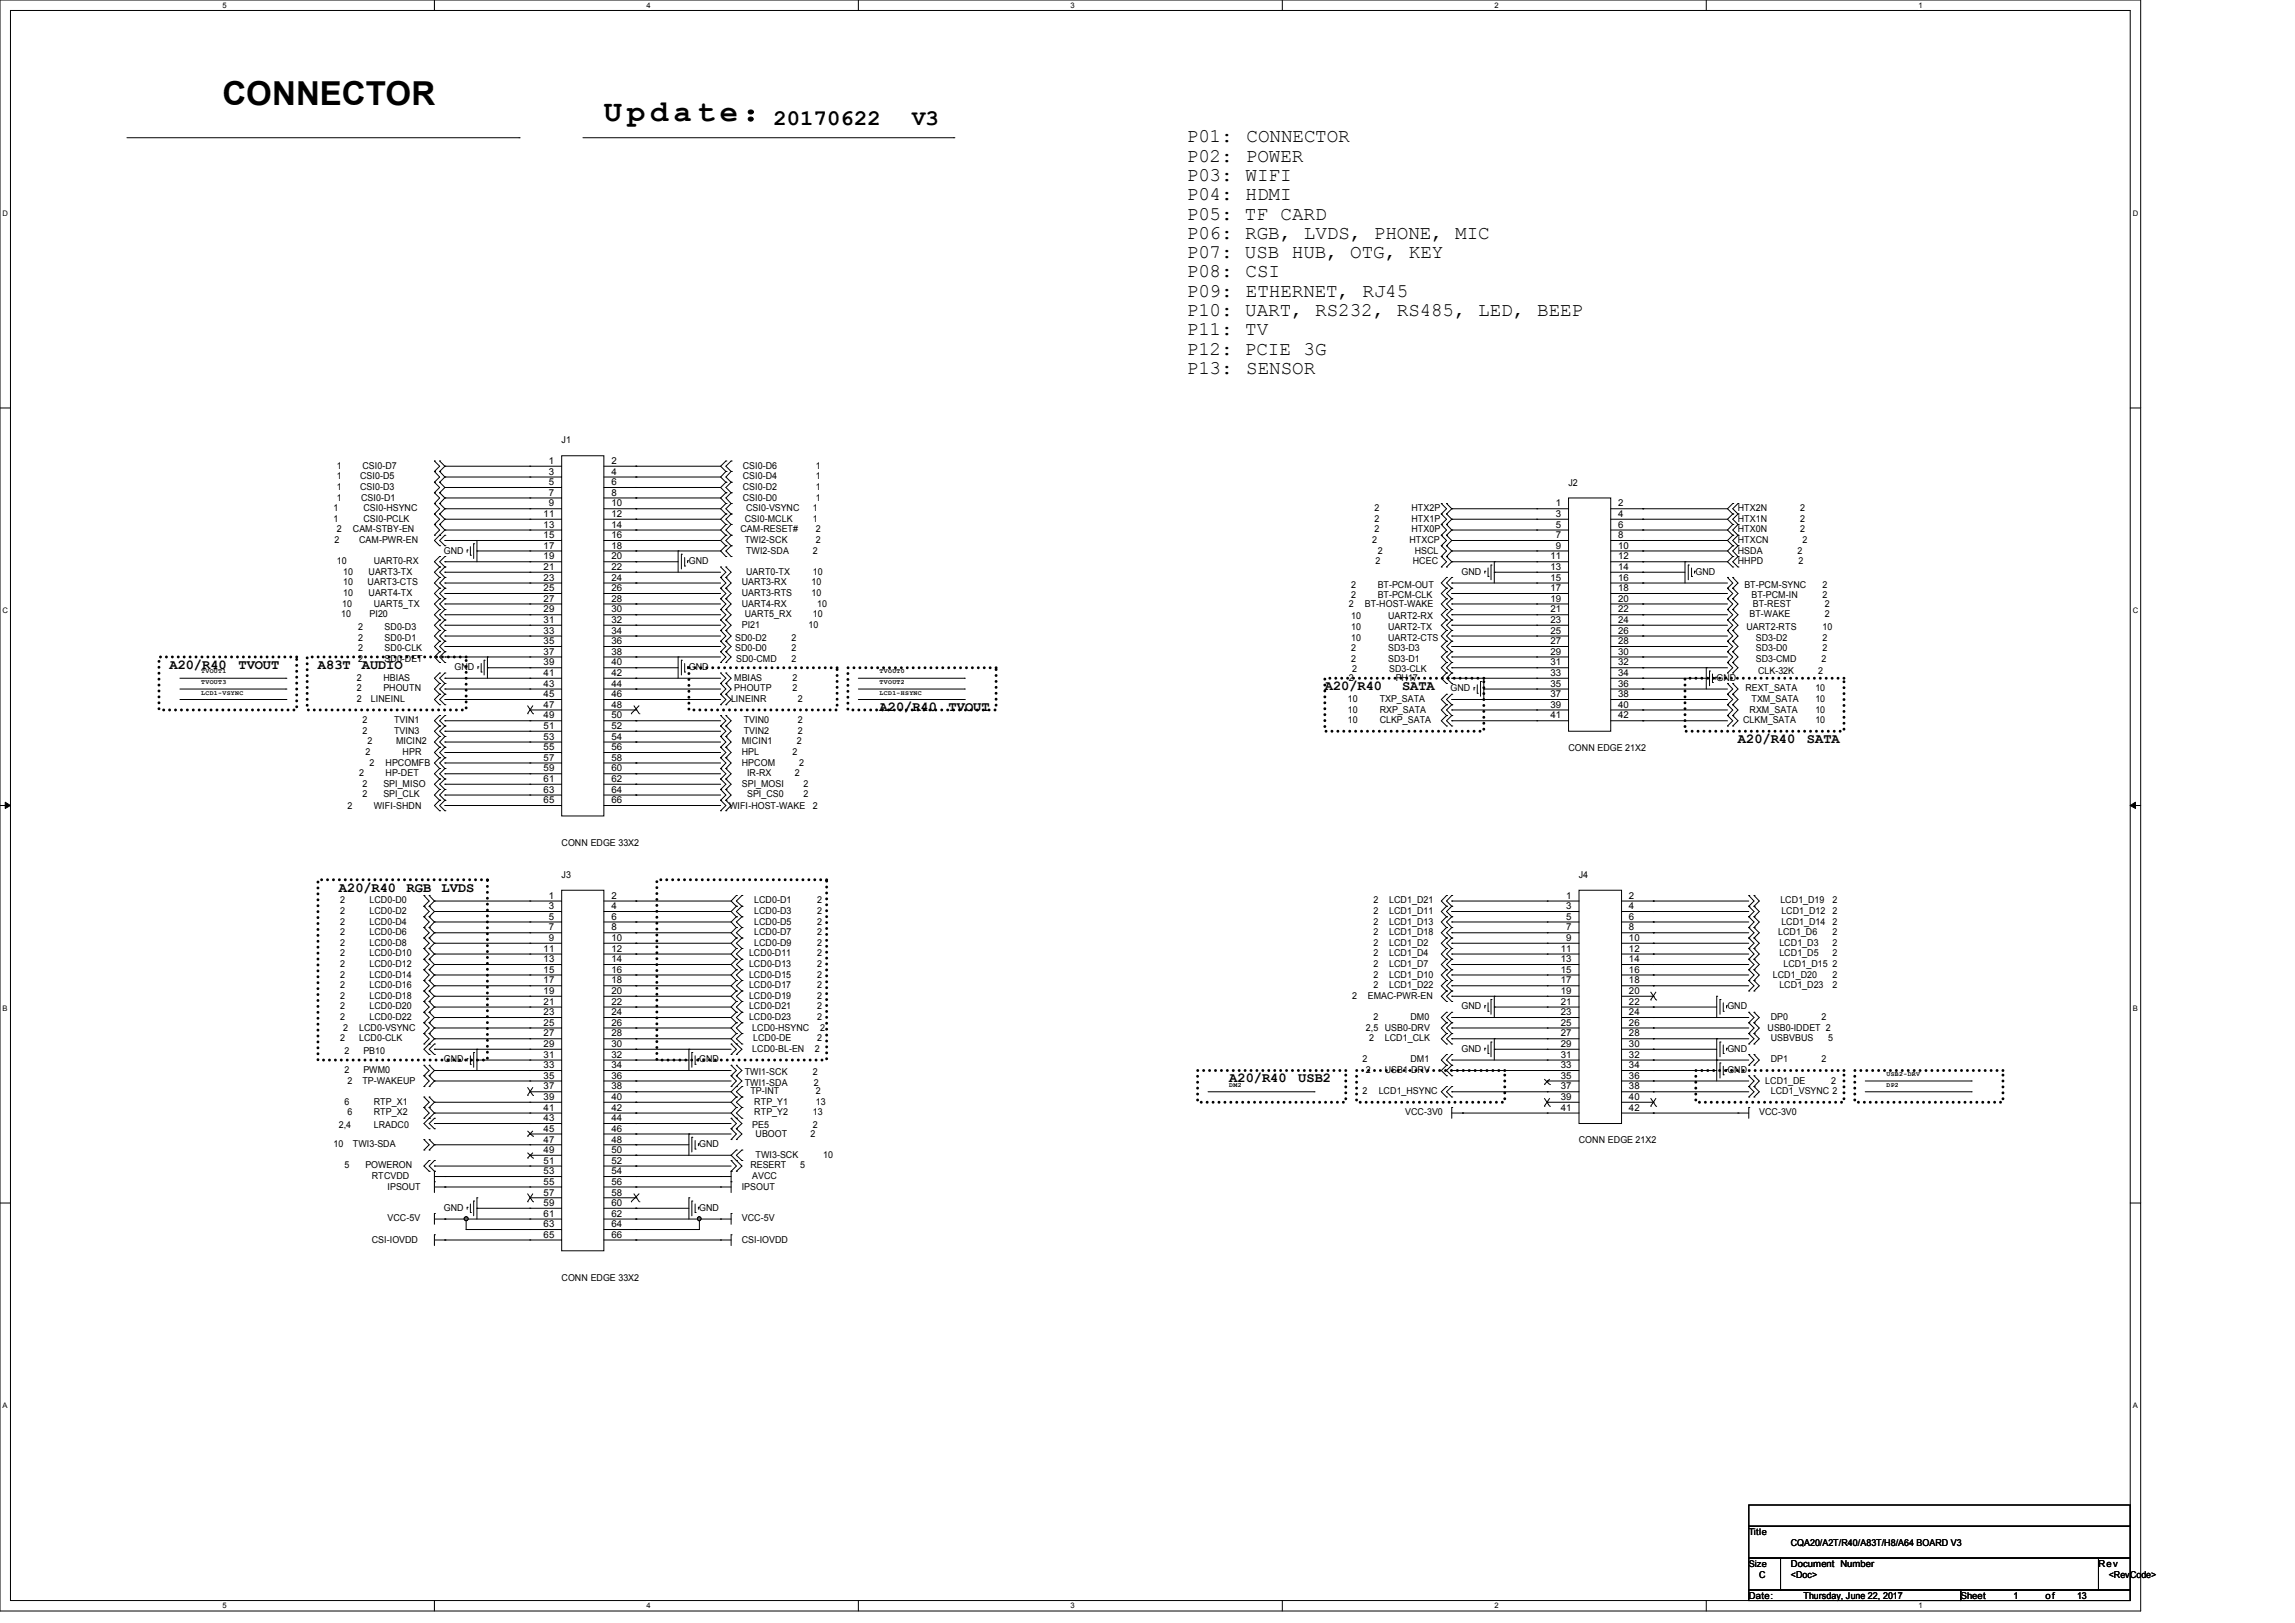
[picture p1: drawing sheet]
<svg xmlns="http://www.w3.org/2000/svg" width="297mm" height="210mm" viewBox="0 0 297 210" stroke-linecap="round" stroke-linejoin="round" font-family="sans-serif">
<defs><g id="words">
<text font-size="4.3" x="28.8" y="13.5">CONNECTOR</text>
<text font-size="3.9" x="78.1" y="15.6">Update ：</text>
<g font-size="2.9">
<text x="100.1" y="16.1">20170622</text>
<text x="118" y="16.1">V3</text>
</g>
<g font-size="2.5">
<text x="153.6" y="18.4">P01:</text>
<text x="153.6" y="20.9">P02: POWER</text>
<text x="153.6" y="23.4">P03: WIFI</text>
<text x="161.3" y="18.4">CONNECTOR</text>
<text x="153.6" y="25.9">P04: HDMI</text>
<text x="153.6" y="28.4">P05: TF CARD</text>
<text x="153.6" y="30.9">P06: RGB, LVDS, PHONE, MIC</text>
<text x="153.6" y="33.4">P07: USB HUB, OTG, KEY</text>
<text x="153.6" y="35.9">P08: CSI</text>
<text x="153.6" y="38.4">P09: ETHERNET, RJ45</text>
<text x="153.6" y="40.9">P10: UART, RS232, RS485, LED, BEEP</text>
<text x="153.6" y="43.4">P11: TV</text>
<text x="153.6" y="45.9">P12: PCIE 3G</text>
<text x="153.6" y="48.4">P13: SENSOR</text>
</g>
<g font-size="1.8">
<text x="21.9" y="86.5">A20/R40</text>
<text x="30.9" y="86.5">TVOUT</text>
<text x="41.1" y="86.5">A83T</text>
<text x="46.8" y="86.5">AUDIO</text>
<text x="171.4" y="89.3">A20/R40</text>
<text x="181.4" y="89.3">SATA</text>
<text x="113.8" y="92">A20/R40</text>
<text x="122.8" y="92">TVOUT</text>
<text x="224.9" y="96.1">A20/R40</text>
<text x="233.8" y="96.1">SATA</text>
<text x="43.9" y="115.4">A20/R40</text>
<text x="52.6" y="115.4">RGB</text>
<text x="57.1" y="115.4">LVDS</text>
<text x="159.1" y="140">A20/R40</text>
<text x="168" y="140">USB2</text>
</g>
<g font-size="1.2">
<text x="72.7" y="57.4">J1</text>
<text x="43.6" y="60.7">1</text>
<text x="43.6" y="64.8">1</text>
<text x="43.6" y="63.4">1</text>
<text x="43.6" y="62">1</text>
<text x="46.6" y="63.4">CSI0-D3</text>
<text x="46.6" y="62">CSI0-D5</text>
<text x="46.7" y="64.8">CSI0-D1</text>
<text x="46.9" y="60.7">CSI0-D7</text>
<text x="71" y="60">1</text>
<text x="71" y="61.4">3</text>
<text x="71" y="62.8">5</text>
<text x="71" y="64.1">7</text>
<text x="71" y="65.5">9</text>
<text x="79.1" y="60">2</text>
<text x="79.1" y="61.4">4</text>
<text x="79.1" y="62.8">6</text>
<text x="79.1" y="64.1">8</text>
<text x="79.1" y="65.5">10</text>
<text x="96.1" y="64.8">CSI0-D0</text>
<text x="96.1" y="60.7">CSI0-D6</text>
<text x="96.1" y="62">CSI0-D4</text>
<text x="96.1" y="63.4">CSI0-D2</text>
<text x="105.6" y="64.8">1</text>
<text x="105.6" y="60.7">1</text>
<text x="105.6" y="62">1</text>
<text x="105.6" y="63.4">1</text>
<text x="201.3" y="65.5">1</text>
<text x="203" y="62.9">J2</text>
<text x="209.4" y="65.5">2</text>
<text x="43.2" y="67.5">1</text>
<text x="43.2" y="66.1">1</text>
<text x="43.3" y="70.3">2</text>
<text x="43.6" y="68.9">2</text>
<text x="45.7" y="68.9">CAM-STBY-EN</text>
<text x="46.5" y="70.3">CAM-PWR-EN</text>
<text x="47" y="67.5">CSI0-PCLK</text>
<text x="47" y="66.1">CSI0-HSYNC</text>
<text x="57.4" y="71.6">GND</text>
<text x="70.4" y="66.9">11</text>
<text x="70.4" y="68.3">13</text>
<text x="70.4" y="69.6">15</text>
<text x="70.4" y="71">17</text>
<text x="79.1" y="66.9">12</text>
<text x="79.1" y="68.3">14</text>
<text x="79.1" y="69.6">16</text>
<text x="79.1" y="71">18</text>
<text x="95.8" y="68.9">CAM-RESET#</text>
<text x="96.4" y="67.5">CSI0-MCLK</text>
<text x="96.4" y="70.3">TWI2-SCK</text>
<text x="96.6" y="66.1">CSI0-VSYNC</text>
<text x="96.6" y="71.6">TWI2-SDA</text>
<text x="105.2" y="67.5">1</text>
<text x="105.2" y="66.1">1</text>
<text x="105.2" y="71.6">2</text>
<text x="105.6" y="68.9">2</text>
<text x="105.6" y="70.3">2</text>
<text x="177.6" y="70.3">2</text>
<text x="177.9" y="66.1">2</text>
<text x="177.9" y="67.5">2</text>
<text x="177.9" y="68.9">2</text>
<text x="178.3" y="71.6">2</text>
<text x="182.4" y="70.3">HTXCP</text>
<text x="182.7" y="66.1">HTX2P</text>
<text x="182.7" y="67.5">HTX1P</text>
<text x="182.7" y="68.9">HTX0P</text>
<text x="183.1" y="71.6">HSCL</text>
<text x="201.3" y="66.9">3</text>
<text x="201.3" y="68.3">5</text>
<text x="201.3" y="69.6">7</text>
<text x="201.3" y="71">9</text>
<text x="209.4" y="66.9">4</text>
<text x="209.4" y="68.3">6</text>
<text x="209.4" y="69.6">8</text>
<text x="209.4" y="71">10</text>
<text x="224.9" y="71.6">HSDA</text>
<text x="224.9" y="66.1">HTX2N</text>
<text x="224.9" y="67.5">HTX1N</text>
<text x="224.9" y="68.9">HTX0N</text>
<text x="224.9" y="70.3">HTXCN</text>
<text x="232.6" y="71.6">2</text>
<text x="233" y="66.1">2</text>
<text x="233" y="67.5">2</text>
<text x="233" y="68.9">2</text>
<text x="233.3" y="70.3">2</text>
<text x="43.6" y="73">10</text>
<text x="44.4" y="74.4">10</text>
<text x="44.4" y="75.7">10</text>
<text x="44.4" y="77.1">10</text>
<text x="47.6" y="75.7">UART3-CTS</text>
<text x="47.7" y="74.4">UART3-TX</text>
<text x="47.7" y="77.1">UART4-TX</text>
<text x="48.4" y="73">UART0-RX</text>
<text x="70.4" y="72.4">19</text>
<text x="70.4" y="73.7">21</text>
<text x="70.4" y="75.1">23</text>
<text x="70.4" y="76.5">25</text>
<text x="70.4" y="77.9">27</text>
<text x="79.1" y="72.4">20</text>
<text x="79.1" y="73.7">22</text>
<text x="79.1" y="75.1">24</text>
<text x="79.1" y="76.5">26</text>
<text x="79.1" y="77.9">28</text>
<text x="89.1" y="73">GND</text>
<text x="96" y="77.1">UART3-RTS</text>
<text x="96" y="75.7">UART3-RX</text>
<text x="96.6" y="74.4">UART0-TX</text>
<text x="105" y="77.1">10</text>
<text x="105" y="75.7">10</text>
<text x="105.2" y="74.4">10</text>
<text x="174.9" y="77.4">2</text>
<text x="174.9" y="76">2</text>
<text x="178" y="73">2</text>
<text x="178.3" y="77.4">BT-PCM-CLK</text>
<text x="178.3" y="76">BT-PCM-OUT</text>
<text x="182.8" y="73">HCEC</text>
<text x="189.1" y="74.4">GND</text>
<text x="200.7" y="72.4">11</text>
<text x="200.7" y="73.7">13</text>
<text x="200.7" y="75.1">15</text>
<text x="200.7" y="76.5">17</text>
<text x="200.7" y="77.9">19</text>
<text x="209.4" y="72.4">12</text>
<text x="209.4" y="73.7">14</text>
<text x="209.4" y="75.1">16</text>
<text x="209.4" y="76.5">18</text>
<text x="209.4" y="77.9">20</text>
<text x="219.4" y="74.4">GND</text>
<text x="224.9" y="73">HHPD</text>
<text x="225.7" y="76">BT-PCM-SYNC</text>
<text x="226.7" y="77.4">BT-PCM-IN</text>
<text x="232.7" y="73">2</text>
<text x="235.9" y="77.4">2</text>
<text x="235.9" y="76">2</text>
<text x="44.2" y="79.8">10</text>
<text x="44.3" y="78.5">10</text>
<text x="46.4" y="82.9">2</text>
<text x="46.4" y="81.5">2</text>
<text x="47.8" y="79.8">PI20</text>
<text x="48.4" y="78.5">UART5_TX</text>
<text x="49.8" y="82.9">SD0-D1</text>
<text x="49.8" y="81.5">SD0-D3</text>
<text x="70.4" y="79.2">29</text>
<text x="70.4" y="80.6">31</text>
<text x="70.4" y="82">33</text>
<text x="70.4" y="83.4">35</text>
<text x="79.1" y="79.2">30</text>
<text x="79.1" y="80.6">32</text>
<text x="79.1" y="82">34</text>
<text x="79.1" y="83.4">36</text>
<text x="95.2" y="82.9">SD0-D2</text>
<text x="96" y="81.2">PI21</text>
<text x="96" y="78.5">UART4-RX</text>
<text x="96.4" y="79.8">UART5_RX</text>
<text x="102.4" y="82.9">2</text>
<text x="104.6" y="81.2">10</text>
<text x="105.2" y="79.8">10</text>
<text x="105.7" y="78.5">10</text>
<text x="174.6" y="78.5">2</text>
<text x="174.9" y="82.9">10</text>
<text x="174.9" y="81.5">10</text>
<text x="174.9" y="80.1">10</text>
<text x="176.6" y="78.5">BT-HOST-WAKE</text>
<text x="179.6" y="82.9">UART2-CTS</text>
<text x="179.6" y="81.5">UART2-TX</text>
<text x="179.6" y="80.1">UART2-RX</text>
<text x="200.7" y="79.2">21</text>
<text x="200.7" y="80.6">23</text>
<text x="200.7" y="82">25</text>
<text x="200.7" y="83.4">27</text>
<text x="209.4" y="79.2">22</text>
<text x="209.4" y="80.6">24</text>
<text x="209.4" y="82">26</text>
<text x="209.4" y="83.4">28</text>
<text x="226" y="81.5">UART2-RTS</text>
<text x="226.4" y="79.8">BT-WAKE</text>
<text x="226.8" y="78.5">BT-REST</text>
<text x="227.2" y="82.9">SD3-D2</text>
<text x="235.9" y="81.5">10</text>
<text x="235.9" y="82.9">2</text>
<text x="236.2" y="78.5">2</text>
<text x="236.2" y="79.8">2</text>
<text x="46.2" y="88.1">2</text>
<text x="46.2" y="89.5">2</text>
<text x="46.4" y="84.2">2</text>
<text x="46.4" y="85.6">2</text>
<text x="49.6" y="88.1">HBIAS</text>
<text x="49.6" y="89.5">PHOUTN</text>
<text x="49.8" y="84.2">SD0-CLK</text>
<text x="49.8" y="85.6">SD0-DET</text>
<text x="58.8" y="86.7">GND</text>
<text x="70.4" y="84.7">37</text>
<text x="70.4" y="86.1">39</text>
<text x="70.4" y="87.5">41</text>
<text x="70.4" y="88.9">43</text>
<text x="79.1" y="84.7">38</text>
<text x="79.1" y="86.1">40</text>
<text x="79.1" y="87.5">42</text>
<text x="79.1" y="88.9">44</text>
<text x="89.1" y="86.7">GND</text>
<text x="95" y="88.1">MBIAS</text>
<text x="95" y="89.5">PHOUTP</text>
<text x="95.2" y="84.2">SD0-D0</text>
<text x="95.3" y="85.6">SD0-CMD</text>
<text x="102.4" y="84.2">2</text>
<text x="102.4" y="85.6">2</text>
<text x="102.6" y="88.1">2</text>
<text x="102.6" y="89.5">2</text>
<text x="174.6" y="88.1">2</text>
<text x="174.9" y="85.6">2</text>
<text x="174.9" y="84.2">2</text>
<text x="175" y="87">2</text>
<text x="179.6" y="85.6">SD3-D1</text>
<text x="179.6" y="84.2">SD3-D3</text>
<text x="179.8" y="87">SD3-CLK</text>
<text x="180.6" y="88.1">PH17</text>
<text x="187.7" y="89.5">GND</text>
<text x="200.7" y="84.7">29</text>
<text x="200.7" y="86.1">31</text>
<text x="200.7" y="87.5">33</text>
<text x="200.7" y="88.9">35</text>
<text x="209.4" y="84.7">30</text>
<text x="209.4" y="86.1">32</text>
<text x="209.4" y="87.5">34</text>
<text x="209.4" y="88.9">36</text>
<text x="222.1" y="88.1">GND</text>
<text x="225.9" y="89.5">REXT_SATA</text>
<text x="227.2" y="84.2">SD3-D0</text>
<text x="227.2" y="85.6">SD3-CMD</text>
<text x="227.5" y="87.2">CLK-32K</text>
<text x="234.9" y="89.5">10</text>
<text x="235.3" y="87.2">2</text>
<text x="235.7" y="85.6">2</text>
<text x="235.9" y="84.2">2</text>
<text x="46.2" y="90.8">2</text>
<text x="46.9" y="93.6">2</text>
<text x="46.9" y="95">2</text>
<text x="48" y="90.8">LINEINL</text>
<text x="51" y="93.6">TVIN1</text>
<text x="51" y="95">TVIN3</text>
<text x="70.4" y="90.2">45</text>
<text x="70.4" y="91.6">47</text>
<text x="70.4" y="93">49</text>
<text x="70.4" y="94.3">51</text>
<text x="70.4" y="95.7">53</text>
<text x="79.1" y="90.2">46</text>
<text x="79.1" y="91.6">48</text>
<text x="79.1" y="93">50</text>
<text x="79.1" y="94.3">52</text>
<text x="79.1" y="95.7">54</text>
<text x="94.6" y="90.8">LINEINR</text>
<text x="96.3" y="93.6">TVIN0</text>
<text x="96.3" y="95">TVIN2</text>
<text x="103.2" y="93.6">2</text>
<text x="103.2" y="95">2</text>
<text x="103.2" y="90.8">2</text>
<text x="174.4" y="90.8">10</text>
<text x="174.4" y="92.2">10</text>
<text x="174.4" y="93.6">10</text>
<text x="178.5" y="90.8">TXP_SATA</text>
<text x="178.5" y="92.2">RXP_SATA</text>
<text x="178.5" y="93.6">CLKP_SATA</text>
<text x="200.7" y="90.2">37</text>
<text x="200.7" y="91.6">39</text>
<text x="200.7" y="93">41</text>
<text x="209.4" y="90.2">38</text>
<text x="209.4" y="91.6">40</text>
<text x="209.4" y="93">42</text>
<text x="225.6" y="93.6">CLKM_SATA</text>
<text x="226.4" y="92.2">RXM_SATA</text>
<text x="226.7" y="90.8">TXM_SATA</text>
<text x="234.9" y="90.8">10</text>
<text x="234.9" y="92.2">10</text>
<text x="234.9" y="93.6">10</text>
<text x="46.5" y="100.4">2</text>
<text x="46.9" y="101.8">2</text>
<text x="47.3" y="97.7">2</text>
<text x="47.6" y="96.3">2</text>
<text x="47.8" y="99.1">2</text>
<text x="49.6" y="101.8">SPI_MISO</text>
<text x="49.9" y="99.1">HPCOMFB</text>
<text x="49.9" y="100.4">HP-DET</text>
<text x="51.3" y="96.3">MICIN2</text>
<text x="52.1" y="97.7">HPR</text>
<text x="70.4" y="97.1">55</text>
<text x="70.4" y="98.4">57</text>
<text x="70.4" y="99.8">59</text>
<text x="70.4" y="101.2">61</text>
<text x="79.1" y="97.1">56</text>
<text x="79.1" y="98.4">58</text>
<text x="79.1" y="99.8">60</text>
<text x="79.1" y="101.2">62</text>
<text x="96" y="101.8">SPI_MOSI</text>
<text x="96" y="96.3">MICIN1</text>
<text x="96" y="97.7">HPL</text>
<text x="96" y="99.1">HPCOM</text>
<text x="96.7" y="100.4">IR-RX</text>
<text x="102.6" y="97.7">2</text>
<text x="102.9" y="100.4">2</text>
<text x="103.1" y="96.3">2</text>
<text x="103.4" y="99.1">2</text>
<text x="104" y="101.8">2</text>
<text x="203" y="97.2">CONN EDGE 21X2</text>
<text x="45" y="104.7">2</text>
<text x="46.9" y="103.2">2</text>
<text x="48.4" y="104.7">WIFI-SHDN</text>
<text x="49.6" y="103.2">SPI_CLK</text>
<text x="70.4" y="102.6">63</text>
<text x="70.4" y="103.9">65</text>
<text x="79.1" y="102.6">64</text>
<text x="79.1" y="103.9">66</text>
<text x="94.4" y="104.7">WIFI-HOST-WAKE</text>
<text x="96.7" y="103.2">SPI_CS0</text>
<text x="104" y="103.2">2</text>
<text x="105.2" y="104.7">2</text>
<text x="72.7" y="113.6">J3</text>
<text x="72.7" y="109.5">CONN EDGE 33X2</text>
<text x="204.3" y="113.6">J4</text>
<text x="44" y="116.9">2</text>
<text x="44" y="118.3">2</text>
<text x="44" y="119.6">2</text>
<text x="47.8" y="116.9">LCD0-D0</text>
<text x="47.8" y="118.3">LCD0-D2</text>
<text x="47.8" y="119.6">LCD0-D4</text>
<text x="71" y="116.3">1</text>
<text x="71" y="117.6">3</text>
<text x="71" y="119">5</text>
<text x="79.1" y="116.3">2</text>
<text x="79.1" y="117.6">4</text>
<text x="79.1" y="119">6</text>
<text x="97.6" y="116.9">LCD0-D1</text>
<text x="97.6" y="118.3">LCD0-D3</text>
<text x="97.6" y="119.6">LCD0-D5</text>
<text x="105.7" y="116.9">2</text>
<text x="105.7" y="118.3">2</text>
<text x="105.7" y="119.6">2</text>
<text x="177.7" y="116.9">2</text>
<text x="177.7" y="118.3">2</text>
<text x="177.7" y="119.6">2</text>
<text x="179.8" y="116.9">LCD1_D21</text>
<text x="179.8" y="118.3">LCD1_D11</text>
<text x="179.8" y="119.6">LCD1_D13</text>
<text x="202.7" y="116.3">1</text>
<text x="202.7" y="117.6">3</text>
<text x="202.7" y="119">5</text>
<text x="210.8" y="116.3">2</text>
<text x="210.8" y="117.6">4</text>
<text x="210.8" y="119">6</text>
<text x="230.4" y="116.9">LCD1_D19</text>
<text x="230.5" y="118.3">LCD1_D12</text>
<text x="230.5" y="119.6">LCD1_D14</text>
<text x="237.1" y="116.9">2</text>
<text x="237.1" y="118.3">2</text>
<text x="237.1" y="119.6">2</text>
<text x="44" y="121">2</text>
<text x="44" y="122.4">2</text>
<text x="44" y="123.7">2</text>
<text x="44" y="125.1">2</text>
<text x="47.8" y="121">LCD0-D6</text>
<text x="47.8" y="122.4">LCD0-D8</text>
<text x="47.8" y="123.7">LCD0-D10</text>
<text x="47.8" y="125.1">LCD0-D12</text>
<text x="70.4" y="123.1">11</text>
<text x="70.4" y="124.5">13</text>
<text x="70.4" y="125.9">15</text>
<text x="71" y="120.4">7</text>
<text x="71" y="121.8">9</text>
<text x="79.1" y="120.4">8</text>
<text x="79.1" y="121.8">10</text>
<text x="79.1" y="123.1">12</text>
<text x="79.1" y="124.5">14</text>
<text x="79.1" y="125.9">16</text>
<text x="96.9" y="123.7">LCD0-D11</text>
<text x="96.9" y="125.1">LCD0-D13</text>
<text x="97.6" y="121">LCD0-D7</text>
<text x="97.6" y="122.4">LCD0-D9</text>
<text x="105.7" y="121">2</text>
<text x="105.7" y="122.4">2</text>
<text x="105.7" y="123.7">2</text>
<text x="105.7" y="125.1">2</text>
<text x="177.7" y="121">2</text>
<text x="177.7" y="122.4">2</text>
<text x="177.7" y="123.7">2</text>
<text x="177.7" y="125.1">2</text>
<text x="179.8" y="121">LCD1_D18</text>
<text x="179.8" y="122.4">LCD1_D2</text>
<text x="179.8" y="123.7">LCD1_D4</text>
<text x="179.8" y="125.1">LCD1_D7</text>
<text x="202" y="123.1">11</text>
<text x="202" y="124.5">13</text>
<text x="202" y="125.9">15</text>
<text x="202.7" y="120.4">7</text>
<text x="202.7" y="121.8">9</text>
<text x="210.8" y="120.4">8</text>
<text x="210.8" y="121.8">10</text>
<text x="210.8" y="123.1">12</text>
<text x="210.8" y="124.5">14</text>
<text x="210.8" y="125.9">16</text>
<text x="230.1" y="121">LCD1_D6</text>
<text x="230.3" y="122.4">LCD1_D3</text>
<text x="230.3" y="123.7">LCD1_D5</text>
<text x="230.8" y="125.1">LCD1_D15</text>
<text x="237.1" y="121">2</text>
<text x="237.1" y="122.4">2</text>
<text x="237.1" y="123.7">2</text>
<text x="237.1" y="125.1">2</text>
<text x="44" y="126.5">2</text>
<text x="44" y="127.8">2</text>
<text x="44" y="129.2">2</text>
<text x="44" y="130.6">2</text>
<text x="44" y="132">2</text>
<text x="47.8" y="126.5">LCD0-D14</text>
<text x="47.8" y="127.8">LCD0-D16</text>
<text x="47.8" y="129.2">LCD0-D18</text>
<text x="47.8" y="130.6">LCD0-D20</text>
<text x="47.8" y="132">LCD0-D22</text>
<text x="70.4" y="127.3">17</text>
<text x="70.4" y="128.6">19</text>
<text x="70.4" y="130">21</text>
<text x="70.4" y="131.4">23</text>
<text x="79.1" y="127.3">18</text>
<text x="79.1" y="128.6">20</text>
<text x="79.1" y="130">22</text>
<text x="79.1" y="131.4">24</text>
<text x="96.9" y="126.5">LCD0-D15</text>
<text x="96.9" y="127.8">LCD0-D17</text>
<text x="96.9" y="129.2">LCD0-D19</text>
<text x="96.9" y="130.6">LCD0-D21</text>
<text x="96.9" y="132">LCD0-D23</text>
<text x="105.7" y="126.5">2</text>
<text x="105.7" y="127.8">2</text>
<text x="105.7" y="129.2">2</text>
<text x="105.7" y="130.6">2</text>
<text x="105.7" y="132">2</text>
<text x="175" y="129.2">2</text>
<text x="177" y="129.2">EMAC-PWR-EN</text>
<text x="177.7" y="132">2</text>
<text x="177.7" y="126.5">2</text>
<text x="177.7" y="127.8">2</text>
<text x="179.8" y="126.5">LCD1_D10</text>
<text x="179.8" y="127.8">LCD1_D22</text>
<text x="182.5" y="132">DM0</text>
<text x="189.1" y="130.6">GND</text>
<text x="202" y="127.3">17</text>
<text x="202" y="128.6">19</text>
<text x="202" y="130">21</text>
<text x="202" y="131.4">23</text>
<text x="210.8" y="127.3">18</text>
<text x="210.8" y="128.6">20</text>
<text x="210.8" y="130">22</text>
<text x="210.8" y="131.4">24</text>
<text x="223.5" y="130.6">GND</text>
<text x="229.2" y="132">DP0</text>
<text x="229.4" y="126.5">LCD1_D20</text>
<text x="230.3" y="127.8">LCD1_D23</text>
<text x="235.7" y="132">2</text>
<text x="237.1" y="126.5">2</text>
<text x="237.1" y="127.8">2</text>
<text x="44" y="134.7">2</text>
<text x="44.4" y="133.3">2</text>
<text x="44.6" y="136.4">2</text>
<text x="46.5" y="133.3">LCD0-VSYNC</text>
<text x="46.5" y="134.7">LCD0-CLK</text>
<text x="47" y="136.4">PB10</text>
<text x="57.4" y="137.5">GND</text>
<text x="70.4" y="132.7">25</text>
<text x="70.4" y="134.1">27</text>
<text x="70.4" y="135.5">29</text>
<text x="70.4" y="136.9">31</text>
<text x="79.1" y="132.7">26</text>
<text x="79.1" y="134.1">28</text>
<text x="79.1" y="135.5">30</text>
<text x="79.1" y="136.9">32</text>
<text x="90.5" y="137.5">GND</text>
<text x="97.4" y="133.3">LCD0-HSYNC</text>
<text x="97.4" y="136.1">LCD0-BL-EN</text>
<text x="97.5" y="134.7">LCD0-DE</text>
<text x="105.4" y="136.1">2</text>
<text x="105.7" y="134.7">2</text>
<text x="106.1" y="133.3">2</text>
<text x="176.3" y="137.5">2</text>
<text x="176.8" y="133.3">2,5 USB0-DRV</text>
<text x="177.2" y="134.7">2</text>
<text x="179.2" y="134.7">LCD1_CLK</text>
<text x="182.5" y="137.5">DM1</text>
<text x="189.1" y="136.1">GND</text>
<text x="202" y="132.7">25</text>
<text x="202" y="134.1">27</text>
<text x="202" y="135.5">29</text>
<text x="202" y="136.9">31</text>
<text x="210.8" y="132.7">26</text>
<text x="210.8" y="134.1">28</text>
<text x="210.8" y="135.5">30</text>
<text x="210.8" y="136.9">32</text>
<text x="223.5" y="136.1">GND</text>
<text x="228.7" y="133.3">USB0-IDDET 2</text>
<text x="229.2" y="134.7">USBVBUS</text>
<text x="229.2" y="137.5">DP1</text>
<text x="235.7" y="137.5">2</text>
<text x="236.6" y="134.7">5</text>
<text x="44.6" y="138.9">2</text>
<text x="44.6" y="143">6</text>
<text x="45" y="140.2">2</text>
<text x="46.9" y="140.2">TP-WAKEUP</text>
<text x="47" y="138.9">PWM0</text>
<text x="48.4" y="143">RTP_X1</text>
<text x="70.4" y="138.2">33</text>
<text x="70.4" y="139.6">35</text>
<text x="70.4" y="141">37</text>
<text x="70.4" y="142.3">39</text>
<text x="70.4" y="143.7">41</text>
<text x="79.1" y="138.2">34</text>
<text x="79.1" y="139.6">36</text>
<text x="79.1" y="141">38</text>
<text x="79.1" y="142.3">40</text>
<text x="79.1" y="143.7">42</text>
<text x="96.4" y="139.1">TWI1-SCK</text>
<text x="96.4" y="140.5">TWI1-SDA</text>
<text x="97.1" y="141.6">TP-INT</text>
<text x="97.6" y="143">RTP_Y1</text>
<text x="105.2" y="139.1">2</text>
<text x="105.3" y="140.5">2</text>
<text x="105.6" y="143">13</text>
<text x="105.6" y="141.6">2</text>
<text x="176.3" y="141.6">2</text>
<text x="176.8" y="138.9">2</text>
<text x="178.4" y="141.6">LCD1_HSYNC</text>
<text x="179.2" y="138.9">USB1-DRV</text>
<text x="202" y="138.2">33</text>
<text x="202" y="139.6">35</text>
<text x="202" y="141">37</text>
<text x="202" y="142.3">39</text>
<text x="202" y="143.7">41</text>
<text x="210.8" y="138.2">34</text>
<text x="210.8" y="139.6">36</text>
<text x="210.8" y="141">38</text>
<text x="210.8" y="142.3">40</text>
<text x="210.8" y="143.7">42</text>
<text x="223.5" y="138.9">GND</text>
<text x="228.5" y="140.2">LCD1_DE</text>
<text x="229.2" y="141.6">LCD1_VSYNC 2</text>
<text x="237" y="140.2">2</text>
<text x="43.2" y="148.4">10</text>
<text x="43.9" y="146">2,4</text>
<text x="45" y="144.3">6</text>
<text x="45.7" y="148.4">TWI3-SDA</text>
<text x="48.4" y="144.3">RTP_X2</text>
<text x="48.4" y="146">LRADC0</text>
<text x="70.4" y="145.1">43</text>
<text x="70.4" y="146.4">45</text>
<text x="70.4" y="147.8">47</text>
<text x="70.4" y="149.2">49</text>
<text x="79.1" y="145.1">44</text>
<text x="79.1" y="146.4">46</text>
<text x="79.1" y="147.8">48</text>
<text x="79.1" y="149.2">50</text>
<text x="90.5" y="148.4">GND</text>
<text x="97.4" y="146">PE5</text>
<text x="97.6" y="144.3">RTP_Y2</text>
<text x="97.8" y="149.8">TWI3-SCK</text>
<text x="97.8" y="147.1">UBOOT</text>
<text x="104.9" y="147.1">2</text>
<text x="105.2" y="144.3">13</text>
<text x="105.2" y="146">2</text>
<text x="106.5" y="149.8">10</text>
<text x="181.8" y="144.3">VCC-3V0</text>
<text x="204.3" y="147.9">CONN EDGE 21X2</text>
<text x="227.6" y="144.3">VCC-3V0</text>
<text x="44.6" y="151.2">5</text>
<text x="47.3" y="151.2">POWERON</text>
<text x="48.1" y="152.6">RTCVDD</text>
<text x="50.2" y="153.9">IPSOUT</text>
<text x="70.4" y="150.6">51</text>
<text x="70.4" y="151.9">53</text>
<text x="70.4" y="153.3">55</text>
<text x="70.4" y="154.7">57</text>
<text x="79.1" y="150.6">52</text>
<text x="79.1" y="151.9">54</text>
<text x="79.1" y="153.3">56</text>
<text x="79.1" y="154.7">58</text>
<text x="96" y="153.9">IPSOUT</text>
<text x="97.1" y="151.2">RESERT</text>
<text x="97.4" y="152.6">AVCC</text>
<text x="103.5" y="151.2">5</text>
<text x="48.1" y="160.8">CSI-IOVDD</text>
<text x="50.2" y="158">VCC-5V</text>
<text x="57.4" y="156.7">GND</text>
<text x="70.4" y="156">59</text>
<text x="70.4" y="157.4">61</text>
<text x="70.4" y="158.8">63</text>
<text x="70.4" y="160.1">65</text>
<text x="79.1" y="156">60</text>
<text x="79.1" y="158.8">64</text>
<text x="79.1" y="157.4">62</text>
<text x="79.1" y="160.1">66</text>
<text x="90.5" y="156.7">GND</text>
<text x="96" y="160.8">CSI-IOVDD</text>
<text x="96" y="158">VCC-5V</text>
<text x="72.7" y="165.7">CONN EDGE 33X2</text>
<text x="226.3" y="198.6">Title</text>
<text x="226.3" y="202.7">Size</text>
<text x="231.8" y="200">CQA20/A2T/R40/A83T/H8/A64 BOARD V3</text>
<text x="231.8" y="202.7">Document Number</text>
<text x="271.6" y="202.7">Rev</text>
<text x="226.3" y="206.9">Date:</text>
<text x="227.6" y="204.1">C</text>
<text x="231.8" y="204.1">&lt;Doc&gt;</text>
<text x="233.4" y="206.9">Thursday, June 22, 2017</text>
<text x="253.7" y="206.9">Sheet</text>
<text x="260.6" y="206.9">1</text>
<text x="264.7" y="206.9">of</text>
<text x="268.8" y="206.9">13</text>
<text x="272.9" y="204.1">&lt;RevCode&gt;</text>
</g>
<g font-size="1">
<text x="28.8" y="1">5</text>
<text x="83.7" y="1">4</text>
<text x="138.5" y="1">3</text>
<text x="193.4" y="1">2</text>
<text x="248.3" y="1">1</text>
<text x=".3" y="27.9">D</text>
<text x="276" y="27.9">D</text>
<text x=".3" y="79.4">C</text>
<text x="276" y="79.4">C</text>
<text x=".3" y="130.8">B</text>
<text x="276" y="130.8">B</text>
<text x=".3" y="182.2">A</text>
<text x="276" y="182.2">A</text>
<text x="28.8" y="208.1">5</text>
<text x="83.7" y="208.1">4</text>
<text x="138.5" y="208.1">3</text>
<text x="193.4" y="208.1">2</text>
<text x="248.3" y="208.1">1</text>
</g>
<g font-size=".8">
<text x="26" y="87.1">TVOUT1</text>
<text x="26" y="89.9">LCD1-VSYNC</text>
<text x="26" y="88.5">TVOUT3</text>
<text x="113.8" y="89.9">LCD1-HSYNC</text>
<text x="113.8" y="87.1">TVOUT0</text>
<text x="113.8" y="88.5">TVOUT2</text>
<text x="159.1" y="140.6">DM2</text>
<text x="244.1" y="140.6">DP2</text>
<text x="244.1" y="139.2">USB2-DRV</text>
</g>
</g></defs>
<path d="M0 0h277v208.4h-277zM1.4 1.4h274.3v205.7h-274.3z" fill="none" stroke="#000" stroke-width=".13"/>
<g fill="#fff">
<path d="M28.8 .1h.5v1.1h-.5z"/>
<path d="M28.8 207.2h.5v1.1h-.5z"/>
</g>
<path d="M56.2 0v1.4M56.2 207.1v1.3" fill="none" stroke="#000" stroke-width=".13"/>
<g fill="#fff">
<path d="M83.7 .1h.5v1.1h-.5z"/>
<path d="M83.7 207.2h.5v1.1h-.5z"/>
</g>
<path d="M111.1 0v1.4M111.1 207.1v1.3" fill="none" stroke="#000" stroke-width=".13"/>
<g fill="#fff">
<path d="M138.5 .1h.6v1.1h-.6z"/>
<path d="M138.5 207.2h.6v1.1h-.6z"/>
</g>
<path d="M165.9 0v1.4M165.9 207.1v1.3" fill="none" stroke="#000" stroke-width=".13"/>
<g fill="#fff">
<path d="M193.4 .1h.5v1.1h-.5z"/>
<path d="M193.4 207.2h.5v1.1h-.5z"/>
</g>
<path d="M220.8 0v1.4M220.8 207.1v1.3" fill="none" stroke="#000" stroke-width=".13"/>
<g fill="#fff">
<path d="M248.2 .1h.6v1.1h-.6z"/>
<path d="M248.2 207.2h.6v1.1h-.6z"/>
<path d="M.3 27.1h.8v1.1h-.8z"/>
<path d="M276 27.1h.7v1.1h-.7z"/>
<path d="M.3 78.5h.8v1.1h-.8z"/>
<path d="M276 78.5h.7v1.1h-.7z"/>
</g>
<path d="M0 52.8h1.4M275.7 52.8h1.3" fill="none" stroke="#000" stroke-width=".13"/>
<g fill="#fff">
<path d="M.3 129.9h.7v1.1h-.7z"/>
<path d="M276 129.9h.6v1.1h-.6z"/>
</g>
<path d="M0 104.2h1.4M275.7 104.2h1.3" fill="none" stroke="#000" stroke-width=".13"/>
<path d="M.7 103.8l.7 .4-.7 .4zM275.7 104.2l.7-.4v.8z" fill="#000" stroke="#000" stroke-width=".13"/>
<g fill="#fff">
<path d="M.3 181.4h.7v1.1h-.7z"/>
<path d="M276 181.4h.6v1.1h-.6z"/>
</g>
<g fill="none" stroke="#000" stroke-width=".13">
<path d="M16.4 17.8h50.8M67.2 17.8h.1M75.4 17.8h48M123.4 17.8h.1M57.6 79.5h.1M57.6 60.3h.1M57.6 63.1h.1M57.6 64.4h.1M57.6 61.7h.1M57.6 65.8h.1M57.6 67.2h.1M57.6 69.9h.1"/>
<path d="M57.6 68.6h.1M57.6 72.7h.1M57.6 74h.1M57.6 75.4h.1M57.6 76.8h.1M57.6 78.1h.1M57.6 74h11M57.6 72.7h11M57.6 79.5h11M57.6 78.1h11M57.6 76.8h11M57.6 75.4h11"/>
<path d="M57.6 60.3h11M57.6 63.1h11M57.6 64.4h11M57.6 61.7h11M57.6 65.8h11M57.6 67.2h11M57.6 69.9h11M57.6 68.6h11M61.7 71.3h.1M61.7 71.3h6.9M82.3 74h.1M82.3 76.8h.1"/>
<path d="M82.3 75.4h.1M82.3 78.1h.1M82.3 79.5h.1M82.3 72.7h.1M82.3 67.2h.1M82.3 64.4h.1M82.3 60.3h.1M82.3 61.7h.1M82.3 63.1h.1M82.3 65.8h.1M82.3 68.6h.1M82.3 71.3h.1"/>
<path d="M82.3 69.9h.1M82.3 74h11M82.3 71.3h11M82.3 72.7h5.5M82.3 79.5h11M82.3 78.1h11M82.3 76.8h11M82.3 75.4h11M82.3 60.3h11M82.3 63.1h11M82.3 64.4h11M82.3 61.7h11"/>
<path d="M82.3 65.8h11M82.3 67.2h11M82.3 69.9h11M82.3 68.6h11M187.9 71.3h.1M187.9 72.7h.1M187.9 79.5h.1M187.9 78.1h.1M187.9 76.8h.1M187.9 69.9h.1M187.9 65.8h.1M187.9 67.2h.1"/>
<path d="M187.9 68.6h.1M187.9 75.4h.1M187.9 71.3h11M187.9 72.7h11M187.9 79.5h11M187.9 78.1h11M187.9 76.8h11M187.9 75.4h11M187.9 65.8h11M187.9 67.2h11M187.9 69.9h11M187.9 68.6h11"/>
<path d="M193.4 74h.1M193.4 74h5.5M212.6 71.3h.1M212.6 72.7h.1M212.6 74h.1M212.6 79.5h.1M212.6 78.1h.1M212.6 65.8h.1M212.6 67.2h.1M212.6 68.6h.1M212.6 69.9h.1M212.6 76.8h.1"/>
<path d="M212.6 75.4h.1M212.6 74h5.5M212.6 71.3h11M212.6 72.7h11M212.6 79.5h11M212.6 78.1h11M212.6 76.8h11M212.6 75.4h11M212.6 65.8h11M212.6 67.2h11M212.6 69.9h11M212.6 68.6h11"/>
<path d="M23.3 89.2h13.7M23.3 87.8h13.7M23.3 90.5h13.7M37 89.2h.1M37 87.8h.1M37 90.5h.1M57.6 82.3h.1M57.6 93.3h.1M57.6 80.9h.1M57.6 83.7h.1M57.6 94.6h.1M57.6 90.5h.1"/>
<path d="M57.6 85h.1M57.6 87.8h.1M57.6 96h.1M57.6 97.4h.1M57.6 98.7h.1M57.6 89.2h.1M57.6 89.2h11M57.6 87.8h11M57.6 90.5h11M57.6 80.9h11M57.6 82.3h11M57.6 83.7h11"/>
<path d="M57.6 85h11M57.6 93.3h11M57.6 94.6h11M57.6 96h11M57.6 97.4h11M57.6 98.7h11M63.1 86.4h.1M63.1 86.4h5.5M82.3 87.8h.1M82.3 89.2h.1M82.3 93.3h.1M82.3 94.6h.1"/>
<path d="M82.3 90.5h.1M82.3 96h.1M82.3 97.4h.1M82.3 98.7h.1M82.3 86.4h.1M82.3 80.9h.1M82.3 82.3h.1M82.3 83.7h.1M82.3 85h.1M82.3 89.2h11M82.3 87.8h11M82.3 90.5h11"/>
<path d="M82.3 80.9h11M82.3 82.3h11M82.3 86.4h5.5M82.3 83.7h11M82.3 85h11M82.3 93.3h11M82.3 94.6h11M82.3 96h11M82.3 97.4h11M82.3 98.7h11M111.1 89.2h13.7M111.1 87.8h13.7"/>
<path d="M111.1 90.5h13.7M124.8 90.5h.1M124.8 87.8h.1M124.8 89.2h.1M187.9 80.9h.1M187.9 82.3h.1M187.9 86.4h.1M187.9 83.7h.1M187.9 85h.1M187.9 90.5h.1M187.9 91.9h.1M187.9 93.3h.1"/>
<path d="M187.9 87.8h.1M187.9 87.8h11M187.9 90.5h11M187.9 80.9h11M187.9 82.3h11M187.9 86.4h11M187.9 83.7h11M187.9 85h11M187.9 91.9h11M187.9 93.3h11M192 89.2h.1M192 89.2h6.9"/>
<path d="M212.6 80.9h.1M212.6 82.3h.1M212.6 83.7h.1M212.6 85h.1M212.6 86.4h.1M212.6 87.8h.1M212.6 89.2h.1M212.6 90.5h.1M212.6 91.9h.1M212.6 93.3h.1M212.6 89.2h11M212.6 87.8h8.2"/>
<path d="M212.6 90.5h11M212.6 80.9h11M212.6 82.3h11M212.6 86.4h11M212.6 83.7h11M212.6 85h11M212.6 91.9h11M212.6 93.3h11M56.2 116.6h.1M56.2 117.9h.1M56.2 119.3h.1M56.2 116.6h12.4"/>
<path d="M56.2 117.9h12.4M56.2 119.3h12.4M57.6 104.2h.1M57.6 101.5h.1M57.6 102.9h.1M57.6 100.1h.1M57.6 104.2h11M57.6 101.5h11M57.6 102.9h11M57.6 100.1h11M82.3 116.6h.1M82.3 117.9h.1"/>
<path d="M82.3 119.3h.1M82.3 104.2h.1M82.3 101.5h.1M82.3 102.9h.1M82.3 100.1h.1M82.3 116.6h12.3M82.3 117.9h12.3M82.3 119.3h12.3M82.3 104.2h11M82.3 101.5h11M82.3 102.9h11M82.3 100.1h11"/>
<path d="M187.9 116.6h.1M187.9 117.9h.1M187.9 119.3h.1M187.9 116.6h12.3M187.9 117.9h12.3M187.9 119.3h12.3M214 116.6h.1M214 117.9h.1M214 119.3h.1M214 116.6h12.3M214 117.9h12.3M214 119.3h12.3"/>
<path d="M56.2 120.7h.1M56.2 122h.1M56.2 123.4h.1M56.2 124.8h.1M56.2 126.2h.1M56.2 127.6h.1M56.2 128.9h.1M56.2 130.3h.1M56.2 131.7h.1M56.2 133h.1M56.2 134.4h.1M56.2 135.8h.1"/>
<path d="M56.2 138.5h.1M56.2 139.9h.1M56.2 139.9h12.4M56.2 128.9h12.4M56.2 120.7h12.4M56.2 122h12.4M56.2 123.4h12.4M56.2 124.8h12.4M56.2 126.2h12.4M56.2 127.6h12.4M56.2 130.3h12.4M56.2 131.7h12.4"/>
<path d="M56.2 133h12.4M56.2 134.4h12.4M56.2 135.8h12.4M56.2 138.5h12.4M61.7 137.2h.1M61.7 137.2h6.9M82.3 133h.1M82.3 120.7h.1M82.3 122h.1M82.3 123.4h.1M82.3 124.8h.1M82.3 126.2h.1"/>
<path d="M82.3 127.6h.1M82.3 128.9h.1M82.3 130.3h.1M82.3 131.7h.1M82.3 134.4h.1M82.3 135.8h.1M82.3 137.2h.1M82.3 138.5h.1M82.3 139.9h.1M82.3 139.9h12.3M82.3 128.9h12.3M82.3 120.7h12.3"/>
<path d="M82.3 122h12.3M82.3 123.4h12.3M82.3 124.8h12.3M82.3 126.2h12.3M82.3 127.6h12.3M82.3 130.3h12.3M82.3 131.7h12.3M82.3 133h12.3M82.3 134.4h12.3M82.3 135.8h12.3M82.3 137.2h6.9M82.3 138.5h12.3"/>
<path d="M187.9 128.9h.1M187.9 133h.1M187.9 134.4h.1M187.9 131.7h.1M187.9 137.2h.1M187.9 138.5h.1M187.9 120.7h.1M187.9 122h.1M187.9 123.4h.1M187.9 124.8h.1M187.9 126.2h.1M187.9 127.6h.1"/>
<path d="M187.9 128.9h12.3M187.9 120.7h12.3M187.9 122h12.3M187.9 123.4h12.3M187.9 124.8h12.3M187.9 126.2h12.3M187.9 127.6h12.3M187.9 131.7h12.3M187.9 133h12.3M187.9 134.4h12.3M187.9 137.2h12.3M187.9 138.5h12.3"/>
<path d="M193.4 130.3h.1M193.4 135.8h.1M193.4 130.3h6.8M193.4 135.8h6.8M214 130.3h.1M214 133h.1M214 131.7h.1M214 134.4h.1M214 135.8h.1M214 137.2h.1M214 120.7h.1M214 122h.1"/>
<path d="M214 139.9h.1M214 123.4h.1M214 124.8h.1M214 126.2h.1M214 127.6h.1M214 138.5h.1M214 139.9h12.3M214 120.7h12.3M214 122h12.3M214 123.4h12.3M214 124.8h12.3M214 126.2h12.3"/>
<path d="M214 127.6h12.3M214 130.3h8.2M214 131.7h12.3M214 133h12.3M214 134.4h12.3M214 135.8h8.2M214 137.2h12.3M214 138.5h8.2M241.4 139.9h13.7M255.1 139.9h.1M0 155.7h1.4M56.2 144h.1"/>
<path d="M56.2 142.6h.1M56.2 148.1h.1M56.2 145.4h.1M56.2 150.9h.1M56.2 144h12.4M56.2 142.6h12.4M56.2 148.1h12.4M56.2 145.4h12.4M56.2 150.9h12.4M57.6 152.2h.1M57.6 153.6h.1M57.6 152.2h11"/>
<path d="M57.6 153.6h11M60.3 157.7h.1M60.3 159.1h.1M60.3 157.7h8.3M60.3 159.1h8.3M60.3 157.7v1.4M61.7 156.3h.1M61.7 156.3h6.9M82.3 142.6h.1M82.3 141.3h.1M82.3 144h.1M82.3 145.4h.1"/>
<path d="M82.3 159.1h.1M82.3 150.9h.1M82.3 156.3h.1M82.3 148.1h.1M82.3 149.5h.1M82.3 146.7h.1M82.3 153.6h.1M82.3 152.2h.1M82.3 141.3h12.3M82.3 144h12.3M82.3 142.6h12.3M82.3 148.1h6.9"/>
<path d="M82.3 145.4h12.3M82.3 159.1h8.2M82.3 150.9h12.3M82.3 156.3h6.9M82.3 152.2h11M82.3 149.5h12.3M82.3 146.7h12.3M82.3 153.6h11M90.5 157.7h.1M90.5 157.7h2.8M156.3 141.3h13.8M170.1 141.3h.1"/>
<path d="M187.9 141.3h.1M187.9 141.3h12.3M189.3 144h.1M189.3 144h10.9M214 144h.1M214 141.3h.1M214 141.3h12.3M214 144h10.9M241.4 141.3h13.7M255.1 141.3h.1M275.7 155.7h1.3M57.6 160.4h.1"/>
<path d="M57.6 160.4h11M82.3 160.4h.1M82.3 160.4h11"/>
</g>
<path d="M20.6 85h17.8v6.9h-17.8zM39.8 85h20.5v6.9h-20.5zM89.2 86.4h19.1v5.5h-19.1zM109.7 86.4h19.2v5.5h-19.2zM171.4 87.8h20.6v6.8h-20.6zM218.1 87.8h20.5v6.8h-20.5zM41.1 113.8h22v23.4h-22zM85 113.8h22v23.4h-22zM155 138.5h19.2v4.1h-19.2zM175.6 138.5h19.1v4.1h-19.1zM219.5 138.5h19.1v4.1h-19.1zM240 138.5h19.2v4.1h-19.2z" fill="none" stroke="#000" stroke-width=".38" stroke-dasharray="0 .8"/>
<circle cx="60.3" cy="157.7" r=".25" fill="#696969" stroke="#000" stroke-width=".13"/>
<path d="M57.6 157.7h.1M57.6 157.7h2.7M82.3 157.7h.1M82.3 157.7h8.2M90.5 157.7h.1M90.5 157.7v1.4" fill="none" stroke="#000" stroke-width=".13"/>
<circle cx="90.5" cy="157.7" r=".24" fill="#696969" stroke="#000" stroke-width=".13"/>
<g fill="none" stroke="#000" stroke-width=".13">
<path d="M56.2 59.6h.1M56.2 59.6l.7 .7-.7 .7M56.9 59.6h.1M56.9 59.6l.7 .7-.7 .7M72.7 59h5.4v46.6h-5.4zM93.9 59.6h.1M93.9 59.6l-.6 .7 .6 .7M94.6 59.6h.1M94.6 59.6l-.7 .7 .7 .7M56.2 61h.1M56.2 63.8h.1M56.2 65.2h.1"/>
<path d="M56.2 62.4h.1M56.2 66.5h.1M56.2 67.9h.1M56.2 69.3h.1M56.2 63.8l.7 .6-.7 .8M56.2 62.4l.7 .7-.7 .7M56.2 61l.7 .7-.7 .7M56.2 66.5l.7 .7-.7 .7M56.2 65.2l.7 .6-.7 .7M56.2 67.9l.7 .7-.7 .7M56.9 78.9h.1M56.9 61h.1"/>
<path d="M56.9 65.2h.1M56.9 63.8h.1M56.9 62.4h.1M56.9 67.9h.1M56.9 66.5h.1M56.9 69.3h.1M56.9 70.6h.1M56.9 73.4h.1M56.9 72h.1M56.9 74.7h.1M56.9 76.1h.1M56.9 77.5h.1"/>
<path d="M56.9 78.9l-.7 .6 .7 .7M56.9 63.8l.7 .6-.7 .8M56.9 62.4l.7 .7-.7 .7M56.9 61l.7 .7-.7 .7M56.9 66.5l.7 .7-.7 .7M56.9 65.2l.7 .6-.7 .7M56.9 67.9l.7 .7-1.4 1.3 .7 .7M56.9 72l-.7 .7 .7 .7M56.9 73.4l-.7 .6 .7 .7M56.9 74.7l-.7 .7 .7 .7M56.9 76.1l-.7 .7 .7 .7M56.9 77.5l-.7 .6 .7 .8"/>
<path d="M57.6 78.9h.1M57.6 69.3h.1M57.6 70.6h.1M57.6 73.4h.1M57.6 72h.1M57.6 74.7h.1M57.6 76.1h.1M57.6 77.5h.1M57.6 78.9l-.7 .6 .7 .7M57.6 69.3l-.7 .6 .7 .7M57.6 72l-.7 .7 .7 .7M57.6 73.4l-.7 .6 .7 .7"/>
<path d="M57.6 74.7l-.7 .7 .7 .7M57.6 76.1l-.7 .7 .7 .7M57.6 77.5l-.7 .6 .7 .8M60.5 71.2h.1M60.5 71.2v.3M60.9 71.8h.1M60.9 70.7v1.1M61.3 70.4h.1M61.3 70.4v1.9M61.7 69.9h.1M61.7 69.9v2.8M68.6 60.3h.1"/>
<path d="M68.6 61.7h.1M68.6 63.1h.1M68.6 64.4h.1M68.6 65.8h.1M68.6 67.2h.1M68.6 68.6h.1M68.6 69.9h.1M68.6 71.3h.1M68.6 72.7h.1M68.6 74h.1M68.6 75.4h.1M68.6 76.8h.1"/>
<path d="M68.6 78.1h.1M68.6 79.5h.1M68.6 65.8h4.1M68.6 67.2h4.1M68.6 68.6h4.1M68.6 69.9h4.1M68.6 71.3h4.1M68.6 72.7h4.1M68.6 74h4.1M68.6 75.4h4.1M68.6 76.8h4.1M68.6 78.1h4.1"/>
<path d="M68.6 79.5h4.1M68.6 60.3h4.1M68.6 61.7h4.1M68.6 63.1h4.1M68.6 64.4h4.1M78.1 65.8h4.2M78.1 67.2h4.2M78.1 68.6h4.2M78.1 69.9h4.2M78.1 71.3h4.2M78.1 72.7h4.2M78.1 74h4.2"/>
<path d="M78.1 75.4h4.2M78.1 76.8h4.2M78.1 78.1h4.2M78.1 79.5h4.2M78.1 60.3h4.2M78.1 61.7h4.2M78.1 63.1h4.2M78.1 64.4h4.2M82.3 60.3h.1M82.3 61.7h.1M82.3 63.1h.1M82.3 64.4h.1"/>
<path d="M82.3 65.8h.1M82.3 67.2h.1M82.3 68.6h.1M82.3 69.9h.1M82.3 71.3h.1M82.3 72.7h.1M82.3 74h.1M82.3 75.4h.1M82.3 76.8h.1M82.3 78.1h.1M82.3 79.5h.1M87.8 71.3h.1"/>
<path d="M87.8 71.3v2.7M88.2 71.7h.1M88.2 71.7v1.9M88.6 73.2h.1M88.6 72.1v1.1M89 72.6h.1M89 72.6v.2M93.3 74.7h.1M93.3 73.4h.1M93.3 77.5h.1M93.3 76.1h.1M93.3 78.9h.1"/>
<path d="M93.3 73.4l.6 .6-.6 .7M93.3 76.1l.6 .7-.6 .7M93.3 74.7l.6 .7-.6 .7M93.3 77.5l.6 .6-.6 .8M93.3 78.9l.6 .6-.6 .7M93.9 74.7h.1M93.9 73.4h.1M93.9 77.5h.1M93.9 76.1h.1M93.9 78.9h.1M93.9 67.9h.1M93.9 66.5h.1"/>
<path d="M93.9 65.2h.1M93.9 63.8h.1M93.9 61h.1M93.9 62.4h.1M93.9 69.3h.1M93.9 72h.1M93.9 70.6h.1M93.9 78.9l.7 .6-.7 .7M93.9 73.4l.7 .6-.7 .7M93.9 76.1l.7 .7-.7 .7M93.9 74.7l.7 .7-.7 .7M93.9 77.5l.7 .6-.7 .8"/>
<path d="M93.9 62.4l-.6 .7 .6 .7M93.9 66.5l-.6 .7 .6 .7M93.9 63.8l-.6 .6 .6 .8M93.9 61l-.6 .7 .6 .7M93.9 65.2l-.6 .6 .6 .7M93.9 67.9l-.6 .7 .6 .7M93.9 70.6l-.6 .7 .6 .7M93.9 69.3l-.6 .6 .6 .7M94.6 66.5h.1M94.6 67.9h.1M94.6 63.8h.1M94.6 65.2h.1"/>
<path d="M94.6 61h.1M94.6 62.4h.1M94.6 69.3h.1M94.6 70.6h.1M94.6 72h.1M94.6 63.8l-.7 .6 .7 .8M94.6 62.4l-.7 .7 .7 .7M94.6 66.5l-.7 .7 .7 .7M94.6 61l-.7 .7 .7 .7M94.6 65.2l-.7 .6 .7 .7M94.6 67.9l-.7 .7 .7 .7M94.6 70.6l-.7 .7 .7 .7"/>
<path d="M94.6 69.3l-.7 .6 .7 .7M186.5 70.6h.1M186.5 72h.1M186.5 73.4h.1M186.5 69.3h.1M186.5 65.2h.1M186.5 66.5h.1M186.5 67.9h.1M186.5 70.6l.7 .7-.7 .7M186.5 72l.7 .7-.7 .7M186.5 69.3l.7 .6-.7 .7M186.5 65.2l.7 .6-.7 .7"/>
<path d="M186.5 66.5l.7 .7-.7 .7M186.5 67.9l.7 .7-.7 .7M187.2 72h.1M187.2 70.6h.1M187.2 73.4h.1M187.2 78.9h.1M187.2 77.5h.1M187.2 76.1h.1M187.2 69.3h.1M187.2 66.5h.1M187.2 65.2h.1M187.2 67.9h.1"/>
<path d="M187.2 74.7h.1M187.2 70.6l.7 .7-.7 .7M187.2 72l.7 .7-.7 .7M187.2 78.9l-.7 .6 .7 .7M187.2 77.5l-.7 .6 .7 .8M187.2 76.1l-.7 .7 .7 .7M187.2 69.3l.7 .6-.7 .7M187.2 65.2l.7 .6-.7 .7M187.2 66.5l.7 .7-.7 .7M187.2 67.9l.7 .7-.7 .7M187.2 74.7l-.7 .7 .7 .7M187.9 78.9h.1"/>
<path d="M187.9 77.5h.1M187.9 76.1h.1M187.9 74.7h.1M187.9 78.9l-.7 .6 .7 .7M187.9 77.5l-.7 .6 .7 .8M187.9 76.1l-.7 .7 .7 .7M187.9 74.7l-.7 .7 .7 .7M192.2 73.9h.1M192.2 73.9v.3M192.6 74.6h.1M192.6 73.5v1.1M193 73.1h.1"/>
<path d="M193 73.1v1.9M193.4 72.7h.1M193.4 72.7v2.7M198.9 65.8h.1M198.9 67.2h.1M198.9 68.6h.1M198.9 69.9h.1M198.9 71.3h.1M198.9 72.7h.1M198.9 74h.1M198.9 75.4h.1M198.9 76.8h.1"/>
<path d="M198.9 78.1h.1M198.9 79.5h.1M198.9 65.8h4.1M198.9 67.2h4.1M198.9 68.6h4.1M198.9 69.9h4.1M198.9 71.3h4.1M198.9 72.7h4.1M198.9 74h4.1M198.9 75.4h4.1M198.9 76.8h4.1M198.9 78.1h4.1"/>
<path d="M198.9 79.5h4.1M203 64.4h5.4v30.2h-5.4zM208.4 65.8h4.2M208.4 67.2h4.2M208.4 68.6h4.2M208.4 69.9h4.2M208.4 71.3h4.2M208.4 72.7h4.2M208.4 74h4.2M208.4 75.4h4.2M208.4 76.8h4.2M208.4 78.1h4.2"/>
<path d="M208.4 79.5h4.2M212.6 65.8h.1M212.6 67.2h.1M212.6 68.6h.1M212.6 69.9h.1M212.6 71.3h.1M212.6 72.7h.1M212.6 74h.1M212.6 75.4h.1M212.6 76.8h.1M212.6 78.1h.1M212.6 79.5h.1"/>
<path d="M218.1 72.7h.1M218.1 72.7v2.7M218.5 73.1h.1M218.5 73.1v1.9M218.9 74.6h.1M218.9 73.5v1.1M219.3 73.9h.1M219.3 73.9v.3M223.6 78.9h.1M223.6 77.5h.1M223.6 76.1h.1M223.6 74.7h.1"/>
<path d="M223.6 77.5l.6 .6-.6 .8M223.6 78.9l.6 .6-.6 .7M223.6 76.1l.6 .7-.6 .7M223.6 74.7l.6 .7-.6 .7M224.2 72h.1M224.2 70.6h.1M224.2 73.4h.1M224.2 78.9h.1M224.2 77.5h.1M224.2 66.5h.1M224.2 65.2h.1M224.2 67.9h.1"/>
<path d="M224.2 69.3h.1M224.2 76.1h.1M224.2 74.7h.1M224.2 70.6l-.6 .7 .6 .7M224.2 72l-.6 .7 .6 .7M224.2 77.5l.7 .6-.7 .8M224.2 78.9l.7 .6-.7 .7M224.2 65.2l-.6 .6 .6 .7M224.2 66.5l-.6 .7 .6 .7M224.2 67.9l-.6 .7 .6 .7M224.2 69.3l-.6 .6 .6 .7M224.2 76.1l.7 .7-.7 .7"/>
<path d="M224.2 74.7l.7 .7-.7 .7M224.9 70.6h.1M224.9 72h.1M224.9 73.4h.1M224.9 65.2h.1M224.9 66.5h.1M224.9 67.9h.1M224.9 69.3h.1M224.9 70.6l-.7 .7 .7 .7M224.9 72l-.7 .7 .7 .7M224.9 65.2l-.7 .6 .7 .7M224.9 66.5l-.7 .7 .7 .7"/>
<path d="M224.9 67.9l-.7 .7 .7 .7M224.9 69.3l-.7 .6 .7 .7M56.9 80.2h.1M56.9 81.6h.1M56.9 83h.1M56.9 93.9h.1M56.9 92.6h.1M56.9 84.3h.1M56.9 95.3h.1M56.9 91.2h.1M56.9 89.8h.1M56.9 85.7h.1"/>
<path d="M56.9 88.4h.1M56.9 87.1h.1M56.9 96.7h.1M56.9 98h.1M56.9 99.4h.1M56.9 81.6l-.7 .7 .7 .7M56.9 92.6l-.7 .7 .7 .6M56.9 83l-.7 .7 .7 .6M56.9 93.9l-.7 .7 .7 .7M56.9 80.2l-.7 .7 .7 .7M56.9 89.8l-.7 .7 .7 .7M56.9 84.3l-.7 .7 .7 .7"/>
<path d="M56.9 87.1l-.7 .7 .7 .6M56.9 95.3l-.7 .7 .7 .7M56.9 96.7l-.7 .7 .7 .6M56.9 98l-.7 .7 .7 .7M56.9 99.4l-.7 .7 .7 .7M56.9 88.4l-.7 .8 .7 .6M57.6 80.2h.1M57.6 81.6h.1M57.6 83h.1M57.6 93.9h.1M57.6 92.6h.1M57.6 84.3h.1"/>
<path d="M57.6 95.3h.1M57.6 91.2h.1M57.6 89.8h.1M57.6 85.7h.1M57.6 88.4h.1M57.6 87.1h.1M57.6 96.7h.1M57.6 98h.1M57.6 99.4h.1M57.6 81.6l-.7 .7 .7 .7M57.6 92.6l-.7 .7 .7 .6M57.6 83l-.7 .7 .7 .6"/>
<path d="M57.6 93.9l-.7 .7 .7 .7M57.6 80.2l-.7 .7 .7 .7M57.6 89.8l-.7 .7 .7 .7M57.6 84.3l-.7 .7 .7 .7M57.6 87.1l-.7 .7 .7 .6M57.6 95.3l-.7 .7 .7 .7M57.6 96.7l-.7 .7 .7 .6M57.6 98l-.7 .7 .7 .7M57.6 99.4l-.7 .7 .7 .7M57.6 88.4l-.7 .8 .7 .6M61.8 86.3h.1M61.8 86.3v.2"/>
<path d="M62.3 87h.1M62.3 85.9v1.1M62.7 85.4h.1M62.7 85.4v1.9M63.1 85h.1M63.1 85v2.8M68.3 92.3h.1M68.3 91.3l.7 1M68.6 80.9h.1M68.6 82.3h.1M68.6 83.7h.1M68.6 85h.1"/>
<path d="M68.6 86.4h.1M68.6 87.8h.1M68.6 89.2h.1M68.6 90.5h.1M68.6 91.9h.1M68.6 93.3h.1M68.6 94.6h.1M68.6 96h.1M68.6 97.4h.1M68.6 98.7h.1M68.6 80.9h4.1M68.6 82.3h4.1"/>
<path d="M68.6 83.7h4.1M68.6 85h4.1M68.6 86.4h4.1M68.6 87.8h4.1M68.6 89.2h4.1M68.6 90.5h4.1M68.6 91.9h4.1M68.6 93.3h4.1M68.6 94.6h4.1M68.6 96h4.1M68.6 97.4h4.1M68.6 98.7h4.1"/>
<path d="M69 92.3h.1M69 91.3l-.7 1M78.1 80.9h4.2M78.1 82.3h4.2M78.1 83.7h4.2M78.1 85h4.2M78.1 86.4h4.2M78.1 87.8h4.2M78.1 89.2h4.2M78.1 90.5h4.2M78.1 91.9h4.2M78.1 93.3h4.2"/>
<path d="M78.1 94.6h4.2M78.1 96h4.2M78.1 97.4h4.2M78.1 98.7h4.2M81.7 92.3h.1M82 91.3l.7 1M82.3 80.9h.1M82.3 82.3h.1M82.3 83.7h.1M82.3 85h.1M82.3 86.4h.1M82.3 87.8h.1"/>
<path d="M82.3 89.2h.1M82.3 90.5h.1M82.3 91.9h.1M82.3 93.3h.1M82.3 94.6h.1M82.3 96h.1M82.3 97.4h.1M82.3 98.7h.1M82.7 92.3h.1M82.7 91.3l-1 1M87.8 85h.1M87.8 85v2.8"/>
<path d="M88.2 85.4h.1M88.2 85.4v1.9M88.6 87h.1M88.6 85.9v1.1M89 86.3h.1M89 86.3v.2M93.3 88.4h.1M93.3 87.1h.1M93.3 89.8h.1M93.3 92.6h.1M93.3 93.9h.1M93.3 95.3h.1"/>
<path d="M93.3 91.2h.1M93.3 96.7h.1M93.3 98h.1M93.3 99.4h.1M93.3 81.6h.1M93.3 80.2h.1M93.3 83h.1M93.3 84.3h.1M93.3 85.7h.1M93.3 83l.6 .7-.6 .6M93.3 89.8l.6 .7-.6 .7M93.3 92.6l.6 .7-.6 .6"/>
<path d="M93.3 96.7l.6 .7-.6 .6M93.3 99.4l.6 .7-.6 .7M93.3 87.1l.6 .7-.6 .6M93.3 88.4l.6 .8-.6 .6M93.3 93.9l.6 .7-.6 .7M93.3 95.3l.6 .7-.6 .7M93.3 98l.6 .7-.6 .7M93.3 80.2l.6 .7-.6 .7M93.3 81.6l.6 .7-.6 .7M93.3 84.3l.6 .7-.6 .7M93.9 88.4h.1M93.9 87.1h.1"/>
<path d="M93.9 89.8h.1M93.9 92.6h.1M93.9 93.9h.1M93.9 95.3h.1M93.9 91.2h.1M93.9 96.7h.1M93.9 98h.1M93.9 99.4h.1M93.9 81.6h.1M93.9 80.2h.1M93.9 83h.1M93.9 84.3h.1"/>
<path d="M93.9 85.7h.1M93.9 83l.7 .7-.7 .6M93.9 88.4l.7 .8-.7 .6M93.9 89.8l.7 .7-.7 .7M93.9 92.6l.7 .7-.7 .6M93.9 95.3l.7 .7-.7 .7M93.9 99.4l.7 .7-.7 .7M93.9 87.1l.7 .7-.7 .6M93.9 93.9l.7 .7-.7 .7M93.9 96.7l.7 .7-.7 .6M93.9 98l.7 .7-.7 .7M93.9 80.2l.7 .7-.7 .7"/>
<path d="M93.9 81.6l.7 .7-.7 .7M93.9 84.3l.7 .7-.7 .7M187.2 81.6h.1M187.2 83h.1M187.2 80.2h.1M187.2 85.7h.1M187.2 87.1h.1M187.2 84.3h.1M187.2 91.2h.1M187.2 89.8h.1M187.2 92.6h.1M187.2 93.9h.1"/>
<path d="M187.2 88.4h.1M187.2 81.6l-.7 .7 .7 .7M187.2 80.2l-.7 .7 .7 .7M187.2 85.7l-.7 .7 .7 .7M187.2 84.3l-.7 .7 .7 .7M187.2 83l-.7 .7 .7 .6M187.2 89.8l-.7 .7 .7 .7M187.2 91.2l-.7 .7 .7 .7M187.2 92.6l-.7 .7 .7 .6M187.2 87.1l-.7 .7 .7 .6M187.9 81.6h.1M187.9 83h.1"/>
<path d="M187.9 80.2h.1M187.9 85.7h.1M187.9 87.1h.1M187.9 84.3h.1M187.9 91.2h.1M187.9 89.8h.1M187.9 92.6h.1M187.9 93.9h.1M187.9 88.4h.1M187.9 81.6l-.7 .7 .7 .7M187.9 80.2l-.7 .7 .7 .7M187.9 85.7l-.7 .7 .7 .7"/>
<path d="M187.9 84.3l-.7 .7 .7 .7M187.9 83l-.7 .7 .7 .6M187.9 89.8l-.7 .7 .7 .7M187.9 91.2l-.7 .7 .7 .7M187.9 92.6l-.7 .7 .7 .6M187.9 87.1l-.7 .7 .7 .6M190.8 89h.1M190.8 89v.3M191.2 89.7h.1M191.2 88.6v1.1M191.6 88.2h.1M191.6 88.2v1.9"/>
<path d="M192 87.8h.1M192 87.8v2.7M198.9 80.9h.1M198.9 82.3h.1M198.9 83.7h.1M198.9 85h.1M198.9 86.4h.1M198.9 87.8h.1M198.9 89.2h.1M198.9 90.5h.1M198.9 91.9h.1M198.9 93.3h.1"/>
<path d="M198.9 80.9h4.1M198.9 82.3h4.1M198.9 83.7h4.1M198.9 85h4.1M198.9 86.4h4.1M198.9 87.8h4.1M198.9 89.2h4.1M198.9 90.5h4.1M198.9 91.9h4.1M198.9 93.3h4.1M208.4 80.9h4.2M208.4 82.3h4.2"/>
<path d="M208.4 83.7h4.2M208.4 85h4.2M208.4 86.4h4.2M208.4 87.8h4.2M208.4 89.2h4.2M208.4 90.5h4.2M208.4 91.9h4.2M208.4 93.3h4.2M212.6 80.9h.1M212.6 82.3h.1M212.6 83.7h.1M212.6 85h.1"/>
<path d="M212.6 86.4h.1M212.6 87.8h.1M212.6 89.2h.1M212.6 90.5h.1M212.6 91.9h.1M212.6 93.3h.1M220.8 86.4h.1M220.8 86.4v2.8M221.2 86.8h.1M221.2 86.8v1.9M221.6 88.3h.1M221.6 87.2v1.1"/>
<path d="M222 87.6h.1M222 87.6v.3M223.6 80.2h.1M223.6 81.6h.1M223.6 83h.1M223.6 84.3h.1M223.6 85.7h.1M223.6 87.1h.1M223.6 89.8h.1M223.6 88.4h.1M223.6 91.2h.1M223.6 92.6h.1"/>
<path d="M223.6 93.9h.1M223.6 80.2l.6 .7-.6 .7M223.6 83l.6 .7-.6 .6M223.6 81.6l.6 .7-.6 .7M223.6 84.3l.6 .7-.6 .7M223.6 85.7l.6 .7-.6 .7M223.6 88.4l.6 .8-.6 .6M223.6 89.8l.6 .7-.6 .7M223.6 91.2l.6 .7-.6 .7M223.6 92.6l.6 .7-.6 .6M224.2 80.2h.1M224.2 81.6h.1"/>
<path d="M224.2 83h.1M224.2 84.3h.1M224.2 85.7h.1M224.2 87.1h.1M224.2 89.8h.1M224.2 88.4h.1M224.2 91.2h.1M224.2 92.6h.1M224.2 93.9h.1M224.2 80.2l.7 .7-.7 .7M224.2 83l.7 .7-.7 .6M224.2 81.6l.7 .7-.7 .7"/>
<path d="M224.2 84.3l.7 .7-.7 .7M224.2 85.7l.7 .7-.7 .7M224.2 88.4l.7 .8-.7 .6M224.2 89.8l.7 .7-.7 .7M224.2 91.2l.7 .7-.7 .7M224.2 92.6l.7 .7-.7 .6M54.9 115.9h.1M54.9 117.3h.1M54.9 118.6h.1M54.9 115.9l.6 .7-.6 .7M54.9 117.3l.6 .6-.6 .7M54.9 118.6l.6 .7-.6 .7"/>
<path d="M55.5 117.3h.1M55.5 115.9h.1M55.5 118.6h.1M55.5 115.9l.7 .7-.7 .7M55.5 117.3l.7 .6-.7 .7M55.5 118.6l.7 .7-.7 .7M56.9 103.5h.1M56.9 104.9h.1M56.9 100.8h.1M56.9 102.2h.1M56.9 103.5l-.7 .7 .7 .7M56.9 100.8l-.7 .7 .7 .7"/>
<path d="M56.9 102.2l-.7 .7 .7 .6M57.6 103.5h.1M57.6 104.9h.1M57.6 100.8h.1M57.6 102.2h.1M57.6 103.5l-.7 .7 .7 .7M57.6 100.8l-.7 .7 .7 .7M57.6 102.2l-.7 .7 .7 .6M68.6 116.6h.1M68.6 117.9h.1M68.6 119.3h.1M68.6 100.1h.1"/>
<path d="M68.6 101.5h.1M68.6 102.9h.1M68.6 104.2h.1M68.6 116.6h4.1M68.6 117.9h4.1M68.6 119.3h4.1M68.6 100.1h4.1M68.6 101.5h4.1M68.6 102.9h4.1M68.6 104.2h4.1M72.7 115.2h5.4v46.6h-5.4zM78.1 116.6h4.2"/>
<path d="M78.1 117.9h4.2M78.1 119.3h4.2M78.1 100.1h4.2M78.1 101.5h4.2M78.1 102.9h4.2M78.1 104.2h4.2M82.3 116.6h.1M82.3 117.9h.1M82.3 119.3h.1M82.3 100.1h.1M82.3 102.9h.1M82.3 101.5h.1"/>
<path d="M82.3 104.2h.1M93.3 103.5h.1M93.3 104.9h.1M93.3 100.8h.1M93.3 102.2h.1M93.3 103.5l.6 .7-.6 .7M93.3 100.8l.6 .7-.6 .7M93.3 102.2l.6 .7-.6 .6M93.9 103.5h.1M93.9 104.9h.1M93.9 100.8h.1M93.9 102.2h.1"/>
<path d="M93.9 103.5l.7 .7-.7 .7M93.9 100.8l.7 .7-.7 .7M93.9 102.2l.7 .7-.7 .6M95.3 117.3h.1M95.3 115.9h.1M95.3 118.6h.1M95.3 115.9l-.7 .7 .7 .7M95.3 117.3l-.7 .6 .7 .7M95.3 118.6l-.7 .7 .7 .7M96 115.9h.1M96 117.3h.1M96 118.6h.1"/>
<path d="M96 115.9l-.7 .7 .7 .7M96 117.3l-.7 .6 .7 .7M96 118.6l-.7 .7 .7 .7M187.2 117.3h.1M187.2 115.9h.1M187.2 118.6h.1M187.2 117.3l-.7 .6 .7 .7M187.2 115.9l-.7 .7 .7 .7M187.2 118.6l-.7 .7 .7 .7M187.9 117.3h.1M187.9 115.9h.1M187.9 118.6h.1"/>
<path d="M187.9 115.9l-.7 .7 .7 .7M187.9 117.3l-.7 .6 .7 .7M187.9 118.6l-.7 .7 .7 .7M200.2 116.6h.1M200.2 117.9h.1M200.2 119.3h.1M200.2 116.6h4.1M200.2 117.9h4.1M200.2 119.3h4.1M204.3 115.2h5.5v30.2h-5.5zM209.8 116.6h4.2M209.8 117.9h4.2"/>
<path d="M209.8 119.3h4.2M214 116.6h.1M214 117.9h.1M214 119.3h.1M226.3 117.3h.1M226.3 115.9h.1M226.3 118.6h.1M226.3 115.9l.7 .7-.7 .7M226.3 117.3l.7 .6-.7 .7M226.3 118.6l.7 .7-.7 .7M227 117.3h.1M227 115.9h.1"/>
<path d="M227 118.6h.1M227 115.9l.7 .7-.7 .7M227 117.3l.7 .6-.7 .7M227 118.6l.7 .7-.7 .7M54.9 120h.1M54.9 121.4h.1M54.9 122.7h.1M54.9 124.1h.1M54.9 125.5h.1M54.9 126.9h.1M54.9 128.2h.1M54.9 129.6h.1"/>
<path d="M54.9 131h.1M54.9 132.3h.1M54.9 133.7h.1M54.9 135.1h.1M54.9 139.2h.1M54.9 137.8h.1M54.9 120l.6 .7-.6 .7M54.9 121.4l.6 .6-.6 .7M54.9 122.7l.6 .7-.6 .7M54.9 124.1l.6 .7-.6 .7M54.9 125.5l.6 .7-.6 .7M54.9 126.9l.6 .7-.6 .6"/>
<path d="M54.9 128.2l.6 .7-.6 .7M54.9 129.6l.6 .7-.6 .7M54.9 131l.6 .7-.6 .6M54.9 132.3l.6 .7-.6 .7M54.9 133.7l.6 .7-.6 .7M54.9 139.2l.6 .7-.6 .7M54.9 137.8l.6 .7-.6 .7M55.5 120h.1M55.5 121.4h.1M55.5 122.7h.1M55.5 124.1h.1M55.5 125.5h.1"/>
<path d="M55.5 126.9h.1M55.5 128.2h.1M55.5 129.6h.1M55.5 131h.1M55.5 132.3h.1M55.5 133.7h.1M55.5 135.1h.1M55.5 136.4h.1M55.5 139.2h.1M55.5 137.8h.1M55.5 120l.7 .7-.7 .7M55.5 121.4l.7 .6-.7 .7"/>
<path d="M55.5 122.7l.7 .7-.7 .7M55.5 124.1l.7 .7-.7 .7M55.5 125.5l.7 .7-.7 .7M55.5 126.9l.7 .7-.7 .6M55.5 128.2l.7 .7-.7 .7M55.5 129.6l.7 .7-.7 .7M55.5 131l.7 .7-.7 .6M55.5 132.3l.7 .7-.7 .7M55.5 133.7l.7 .7-1.3 1.4 .6 .6M55.5 139.2l.7 .7-.7 .7M55.5 137.8l.7 .7-.7 .7M56.2 135.1h.1"/>
<path d="M56.2 136.4h.1M56.2 135.1l-.7 .7 .7 .6M60.5 137h.1M60.5 137v.3M60.9 137.7h.1M60.9 136.6v1.1M61.3 136.2h.1M61.3 136.2v1.9M61.7 135.8h.1M61.7 135.8v2.7M68.6 120.7h.1M68.6 122h.1"/>
<path d="M68.6 123.4h.1M68.6 124.8h.1M68.6 126.2h.1M68.6 127.6h.1M68.6 128.9h.1M68.6 130.3h.1M68.6 131.7h.1M68.6 133h.1M68.6 134.4h.1M68.6 135.8h.1M68.6 137.2h.1M68.6 138.5h.1"/>
<path d="M68.6 139.9h.1M68.6 120.7h4.1M68.6 122h4.1M68.6 123.4h4.1M68.6 124.8h4.1M68.6 126.2h4.1M68.6 127.6h4.1M68.6 128.9h4.1M68.6 130.3h4.1M68.6 131.7h4.1M68.6 133h4.1M68.6 134.4h4.1"/>
<path d="M68.6 135.8h4.1M68.6 137.2h4.1M68.6 138.5h4.1M68.6 139.9h4.1M78.1 120.7h4.2M78.1 122h4.2M78.1 123.4h4.2M78.1 124.8h4.2M78.1 126.2h4.2M78.1 127.6h4.2M78.1 128.9h4.2M78.1 130.3h4.2"/>
<path d="M78.1 131.7h4.2M78.1 133h4.2M78.1 134.4h4.2M78.1 135.8h4.2M78.1 137.2h4.2M78.1 138.5h4.2M78.1 139.9h4.2M82.3 120.7h.1M82.3 122h.1M82.3 123.4h.1M82.3 124.8h.1M82.3 126.2h.1"/>
<path d="M82.3 127.6h.1M82.3 128.9h.1M82.3 130.3h.1M82.3 131.7h.1M82.3 133h.1M82.3 134.4h.1M82.3 135.8h.1M82.3 137.2h.1M82.3 138.5h.1M82.3 139.9h.1M89.2 135.8h.1M89.2 135.8v2.7"/>
<path d="M89.5 136.2h.1M89.5 136.2v1.9M90 137.7h.1M90 136.6v1.1M90.4 137h.1M90.4 137v.3M94.6 135.1h.1M94.6 136.4h.1M94.6 137.8h.1M94.6 139.2h.1M94.6 135.1l.7 .7-.7 .6M94.6 137.8l.7 .7-.7 .7"/>
<path d="M94.6 139.2l.7 .7-.7 .7M95.3 133.7h.1M95.3 132.3h.1M95.3 120h.1M95.3 121.4h.1M95.3 122.7h.1M95.3 124.1h.1M95.3 125.5h.1M95.3 126.9h.1M95.3 128.2h.1M95.3 129.6h.1M95.3 131h.1"/>
<path d="M95.3 135.1h.1M95.3 136.4h.1M95.3 137.8h.1M95.3 139.2h.1M95.3 132.3l-.7 .7 .7 .7M95.3 120l-.7 .7 .7 .7M95.3 121.4l-.7 .6 .7 .7M95.3 122.7l-.7 .7 .7 .7M95.3 124.1l-.7 .7 .7 .7M95.3 125.5l-.7 .7 .7 .7M95.3 126.9l-.7 .7 .7 .6M95.3 128.2l-.7 .7 .7 .7"/>
<path d="M95.3 129.6l-.7 .7 .7 .7M95.3 131l-.7 .7 .7 .6M95.3 133.7l-.7 .7 .7 .7M95.3 135.1l.7 .7-.7 .6M95.3 137.8l.7 .7-.7 .7M95.3 139.2l.7 .7-1.4 1.4 .7 .6M96 132.3h.1M96 133.7h.1M96 120h.1M96 121.4h.1M96 122.7h.1M96 124.1h.1"/>
<path d="M96 125.5h.1M96 126.9h.1M96 128.2h.1M96 129.6h.1M96 131h.1M96 135.1h.1M96 132.3l-.7 .7 .7 .7M96 120l-.7 .7 .7 .7M96 121.4l-.7 .6 .7 .7M96 122.7l-.7 .7 .7 .7M96 124.1l-.7 .7 .7 .7M96 125.5l-.7 .7 .7 .7"/>
<path d="M96 126.9l-.7 .7 .7 .6M96 128.2l-.7 .7 .7 .7M96 129.6l-.7 .7 .7 .7M96 131l-.7 .7 .7 .6M96 133.7l-.7 .7 .7 .7M187.2 129.6h.1M187.2 128.2h.1M187.2 133.7h.1M187.2 132.3h.1M187.2 135.1h.1M187.2 131h.1M187.2 137.8h.1"/>
<path d="M187.2 136.4h.1M187.2 139.2h.1M187.2 120h.1M187.2 121.4h.1M187.2 122.7h.1M187.2 124.1h.1M187.2 125.5h.1M187.2 126.9h.1M187.2 128.2l-.7 .7 .7 .7M187.2 120l-.7 .7 .7 .7M187.2 126.9l-.7 .7 .7 .6M187.2 132.3l-.7 .7 .7 .7"/>
<path d="M187.2 133.7l-.7 .7 .7 .7M187.2 131l-.7 .7 .7 .6M187.2 136.4l-.7 .8 .7 .6M187.2 137.8l-.7 .7 .7 .7M187.2 121.4l-.7 .6 .7 .7M187.2 122.7l-.7 .7 .7 .7M187.2 124.1l-.7 .7 .7 .7M187.2 125.5l-.7 .7 .7 .7M187.9 129.6h.1M187.9 128.2h.1M187.9 133.7h.1M187.9 132.3h.1"/>
<path d="M187.9 135.1h.1M187.9 131h.1M187.9 137.8h.1M187.9 136.4h.1M187.9 139.2h.1M187.9 120h.1M187.9 121.4h.1M187.9 122.7h.1M187.9 124.1h.1M187.9 125.5h.1M187.9 126.9h.1M187.9 128.2l-.7 .7 .7 .7"/>
<path d="M187.9 120l-.7 .7 .7 .7M187.9 132.3l-.7 .7 .7 .7M187.9 133.7l-.7 .7 .7 .7M187.9 131l-.7 .7 .7 .6M187.9 136.4l-.7 .8 .7 .6M187.9 137.8l-.7 .7 .7 .7M187.9 121.4l-.7 .6 .7 .7M187.9 122.7l-.7 .7 .7 .7M187.9 124.1l-.7 .7 .7 .7M187.9 125.5l-.7 .7 .7 .7M187.9 126.9l-.7 .7 .7 .6M192.2 130.1h.1"/>
<path d="M192.2 135.6h.1M192.2 130.1v.3M192.2 135.6v.3M192.6 130.9h.1M192.6 136.3h.1M192.6 129.8v1.1M192.6 135.2v1.1M193 129.3h.1M193 134.8h.1M193 129.3v1.9M193 134.8v1.9M193.4 128.9h.1"/>
<path d="M193.4 134.4h.1M193.4 128.9v2.8M193.4 134.4v2.8M199.8 139.6l.8 .7M200.2 120.7h.1M200.2 122h.1M200.2 123.4h.1M200.2 124.8h.1M200.2 126.2h.1M200.2 127.6h.1M200.2 128.9h.1M200.2 130.3h.1"/>
<path d="M200.2 131.7h.1M200.2 133h.1M200.2 134.4h.1M200.2 135.8h.1M200.2 137.2h.1M200.2 138.5h.1M200.2 139.9h.1M200.2 120.7h4.1M200.2 122h4.1M200.2 123.4h4.1M200.2 124.8h4.1M200.2 126.2h4.1"/>
<path d="M200.2 127.6h4.1M200.2 128.9h4.1M200.2 130.3h4.1M200.2 131.7h4.1M200.2 133h4.1M200.2 134.4h4.1M200.2 135.8h4.1M200.2 137.2h4.1M200.2 138.5h4.1M200.2 139.9h4.1M200.6 139.6l-.8 .7M209.8 120.7h4.2"/>
<path d="M209.8 122h4.2M209.8 123.4h4.2M209.8 124.8h4.2M209.8 126.2h4.2M209.8 127.6h4.2M209.8 128.9h4.2M209.8 130.3h4.2M209.8 131.7h4.2M209.8 133h4.2M209.8 134.4h4.2M209.8 135.8h4.2M209.8 137.2h4.2"/>
<path d="M209.8 138.5h4.2M209.8 139.9h4.2M213.6 129.4h.1M213.6 128.3l.7 1.1M214 120.7h.1M214 122h.1M214 123.4h.1M214 124.8h.1M214 126.2h.1M214 127.6h.1M214 128.9h.1M214 130.3h.1"/>
<path d="M214 131.7h.1M214 133h.1M214 134.4h.1M214 135.8h.1M214 137.2h.1M214 138.5h.1M214 139.9h.1M214.3 129.4h.1M214.3 128.3l-.7 1.1M222.2 128.9h.1M222.2 134.4h.1M222.2 137.2h.1"/>
<path d="M222.2 128.9v2.8M222.2 134.4v5.5M222.6 129.3h.1M222.6 134.8h.1M222.6 137.5h.1M222.6 129.3v1.9M222.6 134.8v1.9M222.6 137.5v2M223 130.9h.1M223 136.3h.1M223 139.1h.1M223 129.8v1.1"/>
<path d="M223 135.2v1.1M223 138v1.1M223.4 130.1h.1M223.4 135.6h.1M223.4 138.4h.1M223.4 130.1v.3M223.4 135.6v.3M223.4 138.4v.2M226.3 133.7h.1M226.3 132.3h.1M226.3 131h.1M226.3 135.1h.1"/>
<path d="M226.3 137.8h.1M226.3 136.4h.1M226.3 120h.1M226.3 121.4h.1M226.3 122.7h.1M226.3 139.2h.1M226.3 124.1h.1M226.3 125.5h.1M226.3 126.9h.1M226.3 128.2h.1M226.3 132.3l.7 .7-.7 .7M226.3 131l.7 .7-.7 .6"/>
<path d="M226.3 133.7l.7 .7-.7 .7M226.3 136.4l.7 .8-.7 .6M226.3 120l.7 .7-.7 .7M226.3 121.4l.7 .6-.7 .7M226.3 139.2l.7 .7-.7 .7M226.3 122.7l.7 .7-.7 .7M226.3 124.1l.7 .7-.7 .7M226.3 125.5l.7 .7-.7 .7M226.3 126.9l.7 .7-.7 .6M227 133.7h.1M227 132.3h.1M227 131h.1"/>
<path d="M227 135.1h.1M227 137.8h.1M227 136.4h.1M227 120h.1M227 121.4h.1M227 122.7h.1M227 139.2h.1M227 124.1h.1M227 125.5h.1M227 126.9h.1M227 128.2h.1M227 132.3l.7 .7-.7 .7"/>
<path d="M227 131l.7 .7-.7 .6M227 133.7l.7 .7-.7 .7M227 136.4l.7 .8-.7 .6M227 120l.7 .7-.7 .7M227 121.4l.7 .6-.7 .7M227 139.2l.7 .7-.7 .7M227 122.7l.7 .7-.7 .7M227 124.1l.7 .7-.7 .7M227 125.5l.7 .7-.7 .7M227 126.9l.7 .7-.7 .6M54.9 143.3h.1M54.9 144.7h.1"/>
<path d="M54.9 140.6h.1M54.9 141.9h.1M54.9 147.4h.1M54.9 148.8h.1M54.9 141.9l.6 .7-.6 .7M54.9 143.3l.6 .7-.6 .7M54.9 147.4l.6 .7-.6 .7M55.5 144.7h.1M55.5 143.3h.1M55.5 140.6h.1M55.5 141.9h.1M55.5 148.8h.1"/>
<path d="M55.5 147.4h.1M55.5 146h.1M55.5 151.6h.1M55.5 150.2h.1M55.5 143.3l.7 .7-1.3 1.4 .6 .6M55.5 141.9l.7 .7-.7 .7M55.5 147.4l.7 .7-.7 .7M55.5 150.2l-.6 .7 .6 .7M56.2 159.8h.1M56.2 151.6h.1M56.2 152.9h.1M56.2 157h.1"/>
<path d="M56.2 144.7h.1M56.2 146h.1M56.2 150.2h.1M56.2 151.6v2.7M56.2 157v1.4M56.2 159.8v1.4M56.2 152.2h1.4M56.2 153.6h1.4M56.2 157.7h1.4M56.2 144.7l-.7 .7 .7 .6M56.2 150.2l-.7 .7 .7 .7M57.6 152.2h.1"/>
<path d="M57.6 153.6h.1M57.6 157.7h.1M60.5 156.2h.1M60.5 156.2v.3M60.9 156.9h.1M60.9 155.8v1.1M61.3 155.4h.1M61.3 155.4v1.9M61.7 155h.1M61.7 155v2.7M68.3 141.7h.1M68.3 147h.1"/>
<path d="M68.3 149.9h.1M68.3 155.5h.1M68.3 149.1l.7 .8M68.3 140.7l.7 1M68.3 146.3l.7 .7M68.3 154.4l.7 1.1M68.6 141.3h.1M68.6 142.6h.1M68.6 144h.1M68.6 145.4h.1M68.6 146.7h.1M68.6 148.1h.1"/>
<path d="M68.6 149.5h.1M68.6 150.9h.1M68.6 152.2h.1M68.6 153.6h.1M68.6 155h.1M68.6 156.3h.1M68.6 157.7h.1M68.6 159.1h.1M68.6 144h4.1M68.6 152.2h4.1M68.6 153.6h4.1M68.6 157.7h4.1"/>
<path d="M68.6 141.3h4.1M68.6 142.6h4.1M68.6 145.4h4.1M68.6 146.7h4.1M68.6 148.1h4.1M68.6 149.5h4.1M68.6 150.9h4.1M68.6 155h4.1M68.6 156.3h4.1M68.6 159.1h4.1M69 141.7h.1M69 147h.1"/>
<path d="M69 149.9h.1M69 155.5h.1M69 140.7l-.7 1M69 146.3l-.7 .7M69 149.1l-.7 .8M69 154.4l-.7 1.1M78.1 144h4.2M78.1 152.2h4.2M78.1 153.6h4.2M78.1 157.7h4.2M78.1 141.3h4.2M78.1 142.6h4.2"/>
<path d="M78.1 145.4h4.2M78.1 146.7h4.2M78.1 148.1h4.2M78.1 149.5h4.2M78.1 150.9h4.2M78.1 155h4.2M78.1 156.3h4.2M78.1 159.1h4.2M81.7 155.5h.1M82 154.4l.7 1.1M82.3 141.3h.1M82.3 142.6h.1"/>
<path d="M82.3 144h.1M82.3 145.4h.1M82.3 146.7h.1M82.3 148.1h.1M82.3 149.5h.1M82.3 150.9h.1M82.3 152.2h.1M82.3 153.6h.1M82.3 155h.1M82.3 156.3h.1M82.3 159.1h.1M82.3 157.7h.1"/>
<path d="M82.7 155.5h.1M82.7 154.4l-1 1.1M89.2 155h.1M89.2 146.7h.1M89.2 146.7v2.8M89.2 155v2.7M89.5 155.4h.1M89.5 147.2h.1M89.5 147.2v1.9M89.5 155.4v1.9M90 156.9h.1M90 148.7h.1"/>
<path d="M90 147.6v1.1M90 155.8v1.1M90.4 156.2h.1M90.4 148h.1M90.4 148v.3M90.4 156.2v.3M93.3 153.6h.1M93.3 152.2h.1M93.3 157.7h.1M93.3 152.2h1.3M93.3 153.6h1.3M93.3 157.7h1.3"/>
<path d="M94.6 159.8h.1M94.6 152.9h.1M94.6 151.6h.1M94.6 157h.1M94.6 140.6h.1M94.6 144.7h.1M94.6 146h.1M94.6 150.2h.1M94.6 147.4h.1M94.6 151.6v2.7M94.6 157v1.4M94.6 159.8v1.4"/>
<path d="M94.6 144.7l.7 .7-.7 .6M94.6 150.2l.7 .7-.7 .7M94.6 146l.7 .7-.7 .7M95.3 143.3h.1M95.3 141.9h.1M95.3 140.6h.1M95.3 144.7h.1M95.3 146h.1M95.3 151.6h.1M95.3 150.2h.1M95.3 148.8h.1M95.3 147.4h.1"/>
<path d="M95.3 141.9l-.7 .7 .7 .7M95.3 143.3l-.7 .7 .7 .7M95.3 144.7l.7 .7-.7 .6M95.3 148.8l-.7 .7 1.4 1.4-.7 .7M95.3 146l.7 .7-.7 .7M96 141.9h.1M96 143.3h.1M96 140.6h.1M96 144.7h.1M96 148.8h.1M96 150.2h.1M96 141.9l-.7 .7 .7 .7"/>
<path d="M96 140.6l-.7 .7 .7 .6M96 143.3l-.7 .7 .7 .7M96 148.8l-.7 .7 .7 .7M187.2 141.9h.1M187.2 140.6h.1M187.2 140.6l-.7 .7 .7 .6M187.9 143.3h.1M187.9 141.9h.1M187.9 140.6h.1M187.9 144h1.4M187.9 143.3v1.4M187.9 140.6l-.7 .7 .7 .6"/>
<path d="M189.3 144h.1M199.8 140.3h.1M199.8 143.1h.1M199.8 142.1l.8 1M200.2 141.3h.1M200.2 142.6h.1M200.2 144h.1M200.2 144h4.1M200.2 141.3h4.1M200.2 142.6h4.1M200.6 140.3h.1M200.6 143.1h.1"/>
<path d="M200.6 142.1l-.8 1M209.8 144h4.2M209.8 141.3h4.2M209.8 142.6h4.2M213.6 143.1h.1M213.6 142.1l.7 1M214 141.3h.1M214 142.6h.1M214 144h.1M214.3 143.1h.1M214.3 142.1l-.7 1M224.9 144h.1"/>
<path d="M224.9 144h1.4M226.3 143.3h.1M226.3 140.6h.1M226.3 141.9h.1M226.3 143.3v1.4M226.3 140.6l.7 .7-.7 .6M227 140.6h.1M227 141.9h.1M227 140.6l.7 .7-.7 .6M56.2 160.4h1.4M57.6 160.4h.1M68.6 160.4h.1"/>
<path d="M68.6 160.4h4.1M78.1 160.4h4.2M82.3 160.4h.1M93.3 160.4h.1M93.3 160.4h1.3M226.3 194.7h49.4v2.8h-49.4zM226.3 197.5h49.4v4.1h-49.4zM226.3 201.6h4.1v4.1h-4.1zM226.3 205.7h27.4v1.4h-27.4zM230.4 201.6h41.2v4.1h-41.2zM253.7 205.7h22v1.4h-22zM271.6 201.6h4.1v4.1h-4.1z"/>
</g>
<g fill="#696969" stroke="#000" stroke-width=".13">
<circle cx="60.3" cy="157.7" r=".25"/>
<circle cx="90.5" cy="157.7" r=".24"/>
</g>
<use href="#words"/>
</svg>
